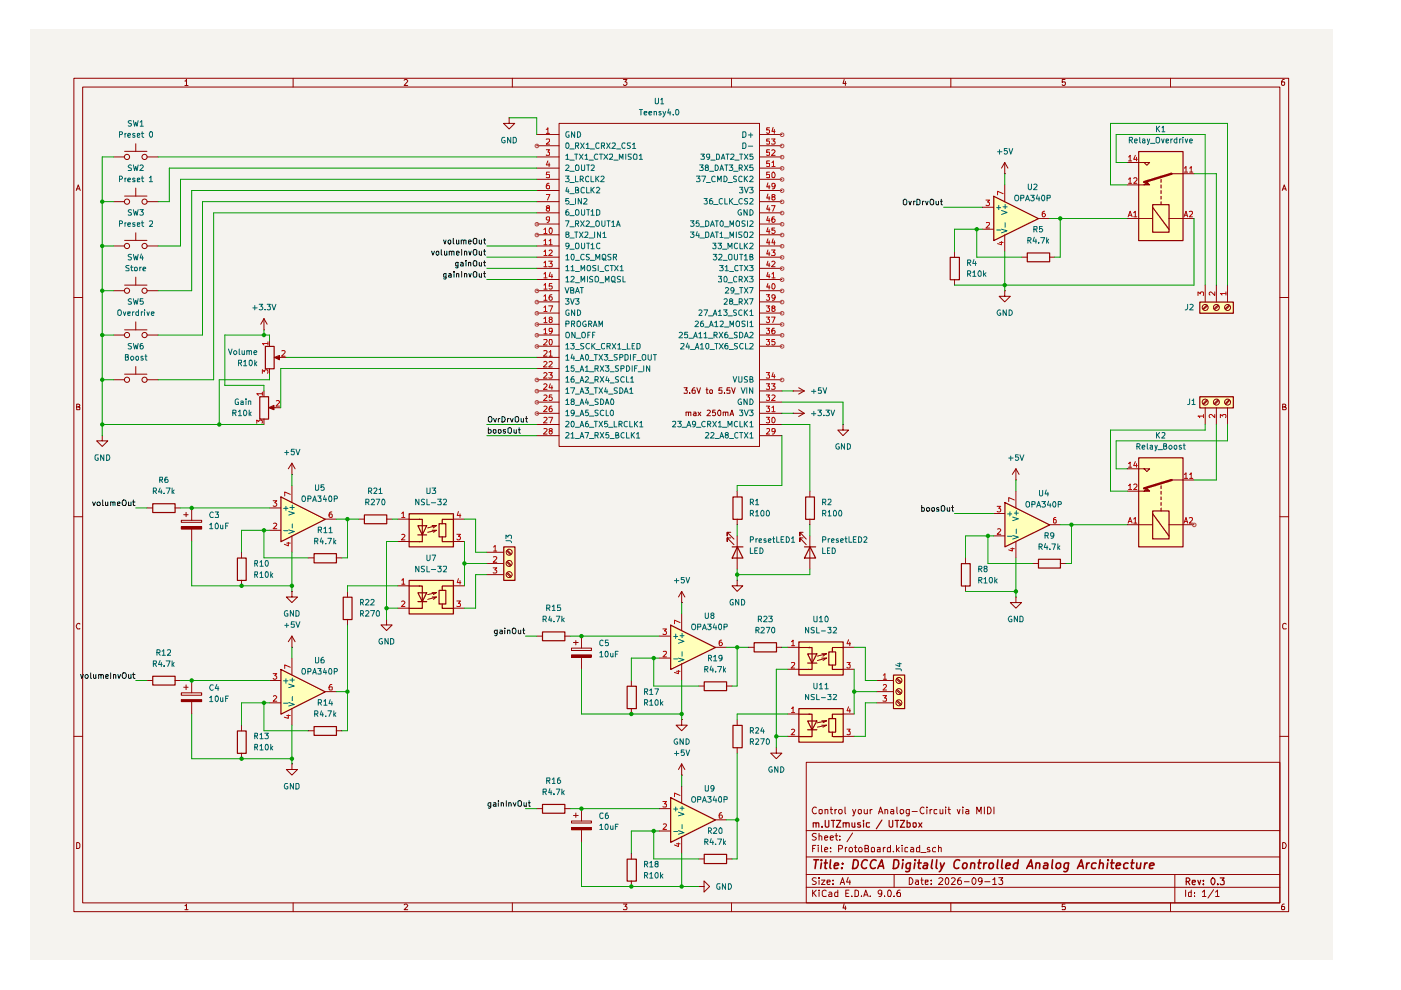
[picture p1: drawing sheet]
<svg xmlns="http://www.w3.org/2000/svg" width="297mm" height="210mm" viewBox="0 0 297 210" stroke-linecap="round" stroke-linejoin="round" font-family="sans-serif">
<path d="M6.3 6.4h276.2v197.1h-276.2z" fill="#f5f3ef"/>
<g fill="none" stroke="#910000" stroke-width=".21">
<path d="M15.7 16.6h257.5v176.7h-257.5zM17.5 18.5h253.9v172.9h-253.9zM39.2 17.2h.2l.1-.4v1.3M39.2 18.1h.7M62.1 16.6v1.9M85.7 17l.2-.2h.3l.2 .3-.7 1h.7M108.6 16.6v1.9M132.2 16.8h.7l-.4 .6 .4 .1v.4l-.2 .2h-.4l-.1-.2M155.1 16.6v1.9M179 16.8l-.3 .9h.7M179.2 17.3v.8M201.6 16.6v1.9"/>
<path d="M225.8 16.8h-.6v.6h.6l.1 .1-.1 .5-.4 .1-.2-.2M248.2 16.6v1.9M272.3 16.8h-.3a.93 .93 0 0 0-.2 1.2h.5l.1-.5-.1-.1h-.5l-.1 .1M16.2 40.4l.4-1.2 .4 1.2M16.3 40h.5M271.9 40.4l.4-1.2 .4 1.2M272 40h.6M15.7 63.1h1.8M271.4 63.1h1.8M16.3 86.3h.4l.2-.3-.1-.2-.5-.1v1.2h.5l.1-.5-.2-.1M271.9 86.3l.6-.1v-.4l-.6-.1v1.2h.6l.2-.4-.3-.2M15.7 109.6h1.8"/>
<path d="M271.4 109.6h1.8M16.9 132.3l-.1-.1a.66 .66 0 0 0-.6 .4 .66 .66 0 0 0 .2 .7h.5M272.7 132.3l-.4-.1-.4 .3v.6l.2 .2h.6M15.7 156.1h1.8M271.4 156.1h1.8M16.3 178.6h.3l.3 .4v.6l-.3 .3h-.3zM170.9 161.6h100.5v29.8h-100.5zM170.9 176.1h100.5M172.3 179.9h.4M173 179.2h-.7v1.4M173.1 176.8l-.6-.1-.3 .3 .1 .3 .7 .2 .1 .2a.51 .51 0 0 1-.4 .4 .51 .51 0 0 1-.5 0M173.1 171.3a.55 .55 0 0 0-.7 0 .55 .55 0 0 0-.2 .7l.3 .5 .3 .1 .3-.2"/>
<path d="M173.5 179.2v.1M173.5 179.7v.9M173.7 177.3l.3-.1 .2 .2v.7M173.7 171.7h.6l-.1 .8-.3 .1-.2-.2zM173.7 176.7v1.4M174.2 179.2v1.2l.1 .2M174.8 177.6l.7-.1-.1-.2-.4-.1-.2 .2 .1 .7h.5M174.9 171.7h.6v.9M174.9 171.6v1M176 177.6l.7-.1-.1-.2-.4-.1-.2 .2 .1 .7h.5M176 171.6h.5M176.1 179.7v.2"/>
<path d="M176.2 171.1v1.2l.3 .3M177 177.2h.6M177 171.6v1M177.3 176.7v1.2l.3 .2M177.4 171.6l-.4 .1v.2M177.9 171.7l.4-.1 .3 .3v.4l-.3 .3h-.2l-.3-.3zM178.1 178v.1M178.1 177.3v.1M179.2 171.1v1.2l.1 .3M179.2 179.7v.9M179.6 179.7h-.3l-.1 .3M180.8 176.6l-1.2 1.9"/>
<path d="M180.8 171.6l.3 1M181.1 179.7h.6M181.4 179.2v1.4h.3M181.4 171.6l-.4 1.3-.2 .1M182 171.7h.6l-.1 .8h-.5zM183.2 171.6v.7a.37 .37 0 0 0 .3 .3 .37 .37 0 0 0 .4-.2M183.4 179.9h.5l.2-.2v-.4l-.7-.1v1.4h.7v-.6l-.2-.1M183.9 171.6v1M184.5 171.6v1M184.7 179.8l.3-.1 .4 .1-.1 .8-.6-.1zM184.9 171.6l-.4 .3M186 179.7h.6v.9h-.6v-.4l.6-.2"/>
<path d="M186.3 172.6l.4-1.5 .5 1.5M186.4 172.1h.6M187.3 179.7v.9M187.6 171.7l.4-.1 .2 .2v.8M187.6 171.6v1M187.7 179.7l-.4 .3M188.8 179.2v1.4h-.6l-.1-.8 .3-.1h.4M188.9 171.7l.4-.1 .2 .2v.8M189.5 172h-.6l-.1 .2 .3 .4 .4-.1M190.1 179.2v1.4M190.2 171.1v1.2l.1 .3M190.7 179.7l-.6 .6"/>
<path d="M190.9 171.7h.6l.1 .6a.45 .45 0 0 1-.7 .2zM191.3 179.2v.1M191.3 179.7v.9M192.4 179.7h-.3l-.2 .1v.7l.5 .1M192.8 171.6v1.1l-.2 .3h-.4M192.8 171.7l-.4-.1-.3 .3 .1 .6h.6M193.1 179.7h.4l.2 .2v.7h-.6l-.1-.3 .2-.2 .5-.1M193.4 172h1.1M195 179.2v1.4h-.6l-.1-.8 .3-.1h.4M195.9 171.3a.55 .55 0 0 0-.7 0 .55 .55 0 0 0-.1 .7l.2 .5 .4 .1 .2-.2M196.5 171.1v.2M196.5 171.6v1"/>
<path d="M197.1 179.7h-.3l-.2 .2 .2 .3 .4 .1-.1 .3h-.5M197.2 171.6v1M197.6 171.6l-.4 .3M198.4 179.7h-.4l-.3 .3 .2 .6h.5M198.6 171.7h-.6v.7l.3 .2 .3-.1M199 179.8l.2-.1h.4v.9M199 179.2v1.4M199.3 171.6v.9l.3 .1 .3-.2M199.9 171.6v1M200.5 171.1v.2M200.5 171.6v1M201 171.6h.5"/>
<path d="M201.2 171.1v1.2l.3 .3M202.9 171.6l.4 1 .2-1M204.1 171.1v.2M204.1 171.6v1M204.8 171.7l.3-.1 .3 .2v.8M205.4 172h-.6l-.1 .2 .2 .4 .5-.1M207.1 172.6v-1.5l.5 1 .4-1v1.5M208.7 171.1v1.5M209.4 171.1a.72 .72 0 0 1 .8 .7 .72 .72 0 0 1-.8 .8zM210.7 171.1v1.5M271.9 178.6a.65 .65 0 0 1 .8 .7 .65 .65 0 0 1-.8 .6zM39.2 192h.2l.1-.3v1.2"/>
<path d="M39.2 192.9h.7M62.1 191.4v1.9M85.7 191.9l.2-.2h.3l.2 .2-.7 1h.7M108.6 191.4v1.9M132.2 191.7h.7l-.4 .5 .4 .2v.3l-.1 .2-.6-.1M155.1 191.4v1.9M170.9 188.1h100.5M170.9 185.4h100.5M170.9 181.7h100.5M172.3 188.7v1.4M172.5 189.3l.6 .8M173.1 186.2l-.6-.1-.3 .3 .3 .4 .6 .3a.51 .51 0 0 1-.4 .4 .51 .51 0 0 1-.5 0"/>
<path d="M173.1 188.7l-.8 .8M173.7 188.7v.2M173.7 186.1v.2M173.7 186.6v.9M173.7 189.1v1M174.2 186.6h.7l-.7 .9h.7M174.8 180.2l.7-.2-.1-.3h-.4l-.2 .2 .1 .7h.5M175.2 188.9l-.4-.2-.5 .4 .1 .8 .2 .2 .6-.1M175.3 187l.7-.1-.1-.3h-.5l-.1 .2 .1 .7h.5M175.8 189.2l.4-.1 .2 .3v.7h-.6l-.1-.4 .7-.2M176.1 180.5v.1M176.6 187.4v.1"/>
<path d="M176.6 186.6v.2M177.6 188.7v1.4h-.6v-.9h.6M177.8 180l.7-.1 .1-.2v-.4l-.8-.1v1.4M178.1 187.5l.5-1.4 .5 1.4M178.3 187.1h.6M179 191.6l-.3 .9h.7M179.2 192.1v.8M179.3 189.4h.5M179.8 186l-.3 1h.8M180 188.7h-.7v1.4h.7M180.2 186.6v.9M180.6 190v.1"/>
<path d="M181.3 188.7h.3l.4 .4v.6l-.2 .4h-.5zM182.6 190v.1M183.1 190.1l.5-1.4 .5 1.4M183.2 189.7h.7M184.5 190v.1M186.9 189.3v.2l-.5 .1-.2-.3v-.3l.2-.3 .5 .2v.8l-.2 .4h-.3M187.5 190v.1M188.2 189l.3-.3a.78 .78 0 0 1 .6 .6 .78 .78 0 0 1-.3 .8l-.5-.1zM189.4 180.5v.1M189.6 190v.1M189.6 185.4v2.7M190.2 180.1l.5 .5"/>
<path d="M190.8 188.7l-.5 .2-.1 .9 .1 .3 .6-.1-.1-.7-.4-.1-.2 .3M192.8 186.1a.72 .72 0 0 1 .8 .7 .72 .72 0 0 1-.8 .7zM194.1 186.6h.5l.1 .9M194.7 186.9h-.4l-.2 .3 .2 .3h.4M195.2 186.6h.5M195.2 180.8h1.1M195.4 186.1v1.2l.3 .2M196.2 187l.6-.1v-.3h-.6v.9h.6M197.4 187.4v.1M197.4 186.6v.2M199.1 186.3v-.1a.47 .47 0 0 1 .8 .3l-.9 1h.9M200.5 186.3l.2-.2a.8 .8 0 0 1 .5 .7 .8 .8 0 0 1-.5 .7l-.2-.1-.1-.5z"/>
<path d="M201.6 191.4v1.9M201.8 186.3l.1-.2h.4l.2 .4-.8 1h.8M203.7 186.1l-.4 .1-.2 .2-.1 .9 .3 .2 .6-.2v-.4l-.4-.3h-.2l-.3 .3M204.5 186.9h1M206.4 186.1a.75 .75 0 0 1 .6 .7 .75 .75 0 0 1-.6 .7 .92 .92 0 0 1 0-1.4zM208.2 186.7l-.1 .2h-.5l-.2-.5 .3-.3 .5 .2v.9l-.3 .3h-.3M208.8 186.9h1.1M210.5 186.5l.4-.4v1.4M210.5 187.5h.7M211.8 186.1h.8l-.4 .5 .3 .1v.8h-.6l-.1-.1M225.8 191.7h-.6v.6l.6-.1 .1 .2-.1 .5-.6-.1M248.2 191.4v1.9"/>
<path d="M249.1 185.4v6M251.4 188.7v1.4M252.6 188.7v1.4h-.5l-.1-.8 .2-.2 .4 .1M253.2 190v.1M253.2 189.2v.2M254.9 189.1l.5-.4v1.4M254.9 190.1h.8M257.3 188.6l-1.2 1.8M257.7 189.1l.4-.4v1.4M257.7 190.1h.8M272.3 191.7h-.3a.93 .93 0 0 0-.2 1.2h.5l.1-.5-.1-.2h-.5l-.1 .2"/>
<circle cx="180.4" cy="180.2" r=".44"/>
<circle cx="182.4" cy="180.2" r=".44"/>
</g>
<g fill="none" stroke="#910000" stroke-width=".25">
<path d="M172.4 174.5h.5l.1 .9M172.4 174.5v.9M173 174.6l.1-.1h.4l.1 .9M174.3 175.2v.2M175 173.9v1.2l.2 .3 .5-.2v-1.3M176.2 173.9h.8M176.7 173.9v1.5M177.3 173.9h1l-1 1.5h1M178.8 174.5h.6v.9M178.8 174.5v.9M179.4 174.6l.1-.1h.5v.9M180.6 174.5v.6a.36 .36 0 0 0 .6 .2v-.1"/>
<path d="M181.2 174.5v.9M182.4 174.5h-.5l-.1 .1 .6 .4v.3h-.6M183.1 173.9v.2M183.1 174.5v.9M184.4 174.5h-.7v.7l.2 .2 .5-.1M187 173.9l-1.2 1.8M188.5 173.9v1.2l.3 .3 .5-.2v-1.3M189.8 173.9h.7M190.2 173.9v1.5M190.9 173.9h.9l-.9 1.5h.9M192.3 174.5h.6l.1 .2-.1 .6h-.6M192.3 173.9v1.5"/>
<path d="M193.6 174.5h.6v.8l-.4 .1-.2-.2zM194.8 174.5l.7 .9M195.5 174.5l-.7 .9M251.5 186.9h.5l.3-.3v-.2l-.3-.3h-.5v1.5M251.8 186.9l.5 .7M252.8 187.1l.6-.1v-.4h-.5l-.1 .2 .1 .7h.5M254 186.6l.3 1 .3-1M255.1 187.4v.2M255.1 186.6v.2M257.1 186.1a.76 .76 0 0 1 .5 .8 .76 .76 0 0 1-.5 .7l-.3-.4a.85 .85 0 0 1 .3-1.1zM258.2 187.4v.2M258.7 186.1h.8l-.4 .5 .4 .2v.6l-.2 .2h-.4l-.2-.2"/>
</g>
<g fill="none" stroke="#910000" stroke-width=".34">
<path d="M172.6 182.3h1M173.1 182.3l-.3 1.8M174.2 182.3v.2M174.2 183l-.2 1.1M174.8 183h.6M175.1 182.3l-.2 1.8h.4M176.1 182.3l-.2 1.6 .3 .2M176.9 183.6l.9-.2-.1-.4h-.7l-.1 .9 .1 .2h.6M178.5 184v.1M178.6 183v.2M181 182.3h.4a1 1 0 0 1 .5 1.2 1 1 0 0 1-1.1 .6zM183.9 182.5l-.1-.1a.94 .94 0 0 0-1.1 .6 .94 .94 0 0 0 .5 1.1l.5-.1"/>
<path d="M185.8 182.5l-.1-.1a.96 .96 0 0 0-1.1 .6 .96 .96 0 0 0 .4 1.1l.6-.1M186.1 184.1l.8-1.8 .5 1.8M186.4 183.6h.8M189.6 182.3l.7 .1a1.19 1.19 0 0 1-.5 1.7h-.4zM191.4 182.3v.2M191.4 183l-.1 1.1M193 183l-.1 1.4a.51 .51 0 0 1-.3 .4 .51 .51 0 0 1-.6-.1M193 183a.65 .65 0 0 0-.9 .3v.7a.64 .64 0 0 0 .9 .1M194 183l-.2 1.1M194.1 182.3v.2M194.6 183h.7M194.9 182.3l-.2 1.6 .5 .2"/>
<path d="M195.9 183h.7l-.1 1.1M196.7 183.4l-.7 .1-.3 .4 .2 .2h.7M197.7 182.3l-.3 1.6 .3 .2M198.6 182.3l-.1 1.6 .2 .2M199.4 183l.2 1.1M200.2 183l-.8 1.7-.3 .1M203.5 182.5v-.1a.81 .81 0 0 0-1.2 .7l.1 .8a.62 .62 0 0 0 .9 .1M204.2 183.1l.3-.1 .5 .1v.7l-.2 .3h-.5l-.2-.1zM205.9 183.1l.3-.1h.4v1.1M205.9 183l-.2 1.1M207.3 183h.7M207.7 182.3l-.3 1.6 .5 .2"/>
<path d="M208.6 183l-.1 1.1M209.2 183h-.4l-.2 .3M209.8 183.1l.3-.1 .5 .1v.7l-.2 .3h-.7l-.1-.3zM211.6 182.3l-.2 1.6 .2 .2M212.5 182.3l-.2 1.6 .3 .2M213.3 183.6l.9-.2-.1-.4h-.7l-.2 .9 .2 .2h.6M215.8 183a.65 .65 0 0 0-.9 .3v.7a.64 .64 0 0 0 .8 .1M215.9 182.3l-.3 1.8M217.7 184.1l.9-1.8 .3 1.8M217.9 183.6h1M219.7 183.1l.3-.1h.4v1.1M219.7 183l-.2 1.1"/>
<path d="M221.4 183h.7v1.1M222.2 183.4l-.7 .1-.3 .2v.4h.2h.7M223.2 182.3l-.2 1.6 .2 .2M224 183.1l.4-.1 .5 .1v.7l-.3 .3h-.4l-.3-.1zM226.6 183l-.2 1.4-.4 .4-.4-.1M226.6 183h-.8l-.2 .8 .3 .3h.5M228.4 184.1l.9-1.8 .4 1.8M228.7 183.6h.8M230.5 183l-.2 1.1M231 183l-.6 .3M232.4 183h-.8l-.2 .8 .3 .3h.5M233.2 183.1l.2-.1h.4v1.1"/>
<path d="M233.3 182.3l-.3 1.8M234.9 183l-.2 1.1M234.9 182.3v.2M235.5 183h.7M235.8 182.3l-.2 1.6 .5 .2M236.6 183.6l1-.2-.1-.4h-.7l-.2 .9 .2 .2h.6M239.2 183a.65 .65 0 0 0-.9 .3v.7a.64 .64 0 0 0 .8 .1M239.8 183h.7M240.1 182.3l-.2 1.6 .4 .2M241 183v1.1h.5l.2-.1M241.9 183l-.2 1.1M242.7 183l-.1 1.1"/>
<path d="M243.2 183h-.3l-.2 .3M243.8 183.6l.9-.2-.1-.4a.6 .6 0 0 0-.8 .2v.9h.6"/>
</g>
<g fill="#ffffba">
<path d="M59.5 141.9l9.4 4.7-9.4 4.8z"/>
<path d="M142.2 169.1l9.4 4.7-9.4 4.8z"/>
<path d="M106.8 115.9h2.3v7.1h-2.3z"/>
<path d="M86.7 108.9h9.4v7h-9.4z"/>
<path d="M86.7 123h9.4v7.1h-9.4z"/>
<path d="M59.5 105.3l9.4 4.8-9.4 4.7z"/>
<path d="M142.2 132.5l9.4 4.7-9.4 4.7z"/>
<path d="M241.4 97h9.4v18.9h-9.4z"/>
<path d="M213 106.5l9.5 4.8-9.5 4.6z"/>
<path d="M254.3 64h7.2v2.4h-7.2z"/>
<path d="M254.3 84.1h7.2v2.3h-7.2z"/>
<path d="M189.4 143.1h2.4v7.1h-2.4z"/>
<path d="M169.3 150.2h9.4v7.1h-9.4z"/>
<path d="M169.3 136.1h9.4v7h-9.4z"/>
<path d="M210.7 41.6l9.4 4.7-9.4 4.7z"/>
<path d="M241.4 32.1h9.4v18.9h-9.4z"/>
</g>
<path d="M38.4 110.3h4.4v.4h-4.4zM38.9 109.1h1M39.5 108.6v1M38.4 146.9h4.4v.5h-4.4zM38.4 148.3h4.4v.5h-4.4zM38.9 145.7h1M39.5 145.2v1M40.6 144.3v2.6M40.6 148.8v2.6M61.9 162v1.2h1.2l-1.2 1.1-1.2-1.1h1.2M61.9 162h.1" fill="none" stroke="#910000" stroke-width=".21"/>
<path d="M38.4 148.5h4.4" fill="none" stroke="#910000" stroke-width=".42"/>
<path d="M38.4 111.7h4.4v.5h-4.4z" fill="#910000"/>
<g fill="none" stroke="#910000" stroke-width=".21">
<path d="M56 69.9h.1M56 67.6l-.7 1.1M56 67.6l.6 1.1M56 67.6v2.3M31.2 107.7h1.1M37.1 107.7h1.2M38.4 111.7h4.4v.5h-4.4zM40.6 107.7v2.6M40.6 112.2v2.6M51.2 117.1v1.2M51.2 123v1.2M61.9 137.2h.1"/>
<path d="M61.9 134.9v2.3M61.9 139.5v3.6M61.9 134.9l-.8 1.2M61.9 134.9l.7 1.2M31.2 144.3h1.1M37.1 144.3h1.2M51.2 153.8v1.1M51.2 159.7v1.2M57.1 144.3h2.4M57.1 149h2.4M61.9 150.2v3.6M65.4 154.9h1.1"/>
<path d="M68.9 146.6h2.4M71.3 154.9h1.2"/>
</g>
<path d="M56.3 73.4h1.8v4.8h-1.8zM32.4 106.8h4.7v1.9h-4.7zM50.3 118.3h1.9v4.8h-1.9zM32.4 143.4h4.7v1.8h-4.7zM50.3 155h1.9v4.7h-1.9zM59.6 141.9l9.4 4.8-9.4 4.7zM66.6 154.1h4.7v1.8h-4.7z" fill="none" stroke="#910000" stroke-width=".25"/>
<path d="M57.9 142.8h.8l-.4 .5h.3l.1 .5-.3 .2h-.3l-.2-.2M58 147.7l.4-.2 .3 .3-.8 .9h.8M60.8 151.7h.8M61.1 151.6v.7l-.8-.2M61.6 141.5l-1.2-.5v.7M70.4 145.1l-.5 .2-.1 .8 .1 .2 .5-.1v-.6h-.5l-.1 .2" fill="none" stroke="#b90000" stroke-width=".21"/>
<path d="M60.1 144.4h.9M60.1 149.1h.9M60.6 143.9v1M61.2 145l1.2 .5-1.2 .3M61.2 148.9l1.2 .5-1.2 .3M61.5 144.2h.9M62 143.8v.8M62 147.7v.9" fill="none" stroke="#006665" stroke-width=".21"/>
<g fill="none" stroke="#0f0f0f" stroke-width=".21">
<path d="M19.6 106.4l.3 .8 .3-.8M20.7 106.5h.5l.1 .5-.2 .2h-.4l-.1-.2zM21.8 106v1.2h.1M22.4 106.4v.8l.5-.1M22.9 106.4v.8M23.5 106.5l.3-.1 .2 .2v.6M23.5 106.4v.8M24 106.6v-.2l.4 .1v.7M24.9 106.8l.6-.1-.2-.3-.4 .2v.4l.1 .2h.4M26 106.2l.2-.2 .4 .1a.87 .87 0 0 1 0 1.1h-.5l-.2-.4zM27.3 106.4v.8l.5-.1M27.8 106.4v.8"/>
<path d="M28.1 106.4h.5M28.3 106v1l.1 .2h.2M17.1 143l.3 .8 .3-.8M18 143.3l.5-.3 .2 .3v.3l-.4 .2-.3-.2zM19.2 142.7v1.1h.2M19.8 143v.7l.2 .1 .3-.1M20.3 143v.8M20.9 143.2l.2-.2 .3 .2v.6M20.9 143v.8M21.4 143.2l.2-.2 .3 .2v.6M22.4 143.4l.5-.1v-.2h-.5v.7h.5M23.5 142.7v1.1"/>
<path d="M24 143.2l.2-.2 .4 .2v.6M24 143v.8M25 143l.2 .8 .4-.8M26.1 142.7h.5a.77 .77 0 0 1-.2 1.1h-.3a.87 .87 0 0 1 0-1.1zM27.3 143v.8h.3l.2-.1M27.8 143v.8M28.1 143h.5M28.3 142.7v1l.3 .1"/>
</g>
<path d="M58.2 75.8l1.1-.4v.9z" fill="#910000"/>
<path d="M57.1 72.2v1.2M57.1 78.1v1.2M58.2 75.8l1.1-.4v.9zM58.6 75.8h2.1" fill="none" stroke="#910000" stroke-width=".21"/>
<path d="M55.6 79.2v-.8l.4 .4 .3-.4 .4 .1v.7M56.8 72.8h-1.2l.4 .4M56.8 72.5v.7M59.8 74.4l.5-.1 .2 .4-.8 .8h.8" fill="none" stroke="#b90000" stroke-width=".21"/>
<g fill="none" stroke="#0f0f0f" stroke-width=".21">
<path d="M94.6 58v1.1h-.5M94.6 58.1h-.5v.6l.5 .1M95.2 58.1l.3-.1 .2 .2v.6h-.5l-.1-.3 .6-.2M96.3 57.6v.1M96.3 58v.8M96.8 58.1h.5v.7M96.8 58v.8M97.9 57.6v1.2M98.5 58.1l.3-.1 .2 .2v.6M98.5 58v.8M99.4 58l.3 .8 .2-.8M100.6 57.6l.5 .1v.9l-.2 .2h-.4a.86 .86 0 0 1 .1-1.2z"/>
<path d="M101.6 58l.1 .8 .4-.1M102.1 58v.8M102.5 58h.5M102.7 57.6v1l.3 .2M103.5 88.5l.6-.2a.65 .65 0 0 1 .2 .7 .65 .65 0 0 1-.5 .5l-.3-.2zM104.6 88.7l.4 .8 .2-.8M105.7 88.7v.8M106 88.7l-.3 .2M106.4 88.3l.6 .2 .1 .3-.1 .5-.3 .2h-.3zM107.6 88.7v.8M107.9 88.7h-.2l-.1 .2M108.2 88.7l.3 .8 .3-.8"/>
<path d="M109.2 88.5l.5-.2a.65 .65 0 0 1 .3 .7 .65 .65 0 0 1-.5 .5l-.3-.2zM110.5 88.7v.6l.2 .2 .3-.1M111 88.7v.8M111.4 88.7h.4M111.6 88.3v1.1l.2 .1"/>
</g>
<path d="M55.1 84.1h1.8v4.8h-1.8z" fill="none" stroke="#910000" stroke-width=".25"/>
<path d="M57 86.5l1.1-.5v.9z" fill="#910000"/>
<g fill="none" stroke="#910000" stroke-width=".21">
<path d="M56 82.9v1.2M56 88.8v1.2M57 86.4l1.1-.5v1zM57.4 86.4h2.1M121.2 174.1h4.2v.4h-4.2zM121.6 172.9h1M122.1 172.4v.9M139.8 171.4h2.4M139.8 176.2h2.4M144.5 166.7v3.6M144.5 177.4v3.5M151.6 173.8h2.4"/>
<path d="M148.1 182.1h1.2M154 182.1h1.2"/>
</g>
<path d="M54.4 89.7v-.6l.5 .3 .1-.3h.5v.6M55.6 83.5h-1.2l.4 .3M55.6 83.1v.7M58.6 85l.4-.1 .3 .4-.8 .8h.8M140.5 169.9h.8l-.4 .5h.3l.1 .2-.1 .5-.7-.1M140.6 174.8l.5-.1 .2 .3-.8 .9h.8M143.4 178.9h.8M143.8 178.7v.8l-.8-.3M144.2 168.7l-1.2-.6v.8M153 172.3l-.3 .1-.2 .2v.8l.5 .1 .2-.2v-.3l-.2-.2h-.4l-.1 .2" fill="none" stroke="#b90000" stroke-width=".21"/>
<g fill="none" stroke="#0f0f0f" stroke-width=".21">
<path d="M91.5 53.3l.3 .8 .3-.8M92.5 53.3h.4l.1 .1v.5l-.1 .2-.4-.3zM93.6 52.9v1l.1 .2M94.1 50.9l.2 .8 .3-.8M94.2 53.3v.7l.4 .1 .1-.2M94.7 53.3v.8M95.1 51l.3-.1 .2 .2v.5l-.2 .1-.4-.2zM95.2 53.4l.2-.1h.4v.8M95.2 53.3v.8M95.8 53.4l.1-.1h.4v.8M96.1 50.5v1.1l.2 .1M96.8 53.7l.6-.1-.2-.3-.4 .1v.5l.1 .2 .4-.1"/>
<path d="M96.8 50.9v.7l.3 .1 .2-.1M97.1 55.6v1.1h-.5M97.1 55.7h-.5v.6l.5 .1M97.3 50.9v.8M97.7 55.7l.3-.1 .2 .2v.6h-.5l-.1-.3 .6-.2M97.8 51.1l.2-.2 .3 .1v.7M97.8 50.9v.8M97.9 52.9v1.2M98.3 51.1l.2-.2 .3 .1v.7M98.5 53.4l.1-.1 .4 .1v.7M98.5 53.3v.8M98.8 55.3v.1"/>
<path d="M98.8 55.6v.8M99.3 51.3l.6-.1-.2-.3-.4 .2v.5l.2 .1 .3-.1M99.3 55.7h.5v.7M99.3 55.6v.8M99.4 53.3l.3 .8 .2-.8M100.5 52.9h.4l.2 .2v.8l-.5 .2a.86 .86 0 0 1-.1-1.2zM100.5 50.5h.4l.2 .2v.9l-.5 .1a.86 .86 0 0 1-.1-1.2zM100.5 55.3h.4l.2 .2v.7l-.2 .2h-.4l-.2-.4zM101.6 53.3v.6l.2 .2 .3-.2M101.6 50.9v.7l.2 .1 .3-.1M101.6 55.6l.1 .8 .4-.1M102.1 50.9v.8"/>
<path d="M102.1 53.3v.8M102.1 55.6v.8M102.5 53.3h.5M102.5 50.9h.5M102.5 55.6h.5M102.7 52.9v1l.3 .2M102.7 50.5v1.1l.3 .1M102.7 55.3v.9l.3 .2M103.5 91.1h.6v.5a.36 .36 0 0 1-.6 .2M103.5 90.7v1.2M104.6 91.1l.6 .1v.6h-.6zM105.7 91.1h.5l.1 .2v.3l-.3 .3-.3-.1z"/>
<path d="M107.2 91.1h-.4l-.1 .2 .1 .1 .4 .1v.3h-.5M107.7 90.8l.5-.1a.65 .65 0 0 1 .3 .7 .65 .65 0 0 1-.6 .5l-.2-.2zM109 91.1v.6l.1 .2 .4-.1M109.5 91.1v.8M109.9 91.1h.4M110.1 90.7v1.1l.2 .1"/>
</g>
<path d="M142.2 169.1l9.5 4.8-9.5 4.7zM149.3 181.1h4.8v2h-4.8z" fill="none" stroke="#910000" stroke-width=".25"/>
<path d="M142.8 171.5h.9M142.8 176.3h.9M143.3 171.1v.9M143.8 172.2l1.2 .4-1.2 .4M143.8 176.1l1.2 .4-1.2 .4M144.2 171.4h.8M144.6 170.9v.9M144.6 174.8v.9" fill="none" stroke="#006665" stroke-width=".21"/>
<path d="M121.2 175.4h4.2v.5h-4.2z" fill="#910000"/>
<g fill="none" stroke="#910000" stroke-width=".21">
<path d="M24 33.3h2.4M26.4 32.1h4.8M28.8 30.5v1.6M28.8 39.9v1.7M31.2 33.3h2.3M24 52.2h2.4M24 42.8h2.4M26.4 51h4.8M26.4 41.6h4.8M28.8 49.4v1.6M28.8 58.8v1.7M31.2 52.2h2.3"/>
<path d="M31.2 42.8h2.3M24 71h2.4M24 61.6h2.4M26.4 79.3h4.8M26.4 69.9h4.8M26.4 60.5h4.8M28.8 68.2v1.7M28.8 77.7v1.6M31.2 71h2.3M31.2 61.6h2.3M21.7 92.4v1.1h1.2l-1.2 1.2-1.2-1.2h1.2M21.7 92.4h.1"/>
<path d="M24 80.5h2.4M31.2 80.5h2.3M61.9 98.2v2.4M61.9 98.2l-.8 1.2M61.9 98.2l.7 1.2M57.1 107.7h2.4M57.1 112.4h2.4M61.9 100.6h.1M61.9 103v3.5M61.9 113.6v3.5M65.4 118.3h1.1M68.9 110.1h2.4"/>
<path d="M71.3 118.3h1.2M76 110.1h1.2M82 110.1h1.1M84.3 110.1h2.4M84.3 114.8h2.4M91.6 111.4h.9l-.6 .5M91.6 112.4h.9l-.6 .5M92.5 111.4l-1.8 .5M92.5 112.4l-1.8 .5M96.1 110.1h2.4M96.1 114.8h2.4M103.2 117.1h3.6"/>
<path d="M103.2 119.5h3.6M107.4 116.8l.8 .8M107.4 119.2l.8 .8M107.6 116.7l.8 .7M107.6 119l.8 .8M61.9 125.4v1.2h1.2l-1.2 1.2-1.2-1.2h1.2M61.9 125.4h.1M73.7 125.4v1.2M73.7 131.3v1.2M82 131.3v1.2h1.1l-1.1 1.2-1.2-1.2h1.2M82 131.3h.1M84.3 124.2h2.4"/>
<path d="M84.3 128.9h2.4M91.6 125.6h.9l-.6 .5M91.6 126.6h.9l-.6 .5M92.5 125.6l-1.8 .5M92.5 126.6l-1.8 .5M96.1 124.2h2.4M96.1 128.9h2.4M103.2 121.8h3.6M107.4 121.6l.8 .7M107.6 121.4l.8 .8M121.2 137.4h4.2v.5h-4.2zM121.6 136.2h1"/>
<path d="M122.1 135.8v.9M113.8 171.4h1.2M119.7 171.4h1.2M121.2 175.4h4.2v.5h-4.2zM123.3 171.4v2.7M123.3 175.9v2.7M133.9 180.9v1.2M133.9 186.8v1.2M148.1 188h1.2v-1.2l1.2 1.2-1.2 1.1v-1.1M148.1 188h.1"/>
<circle cx="26.9" cy="33.3" r=".55"/>
<circle cx="30.6" cy="33.3" r=".55"/>
<circle cx="26.9" cy="42.8" r=".55"/>
<circle cx="26.9" cy="52.2" r=".55"/>
<circle cx="30.6" cy="42.8" r=".55"/>
<circle cx="30.6" cy="52.2" r=".55"/>
<circle cx="26.9" cy="71" r=".55"/>
<circle cx="26.9" cy="61.6" r=".55"/>
<circle cx="30.6" cy="61.6" r=".55"/>
<circle cx="30.6" cy="71" r=".55"/>
<circle cx="26.9" cy="80.5" r=".55"/>
<circle cx="30.6" cy="80.5" r=".55"/>
<circle cx="107.9" cy="119.5" r=".64"/>
<circle cx="107.9" cy="117.1" r=".64"/>
<circle cx="107.9" cy="121.8" r=".64"/>
</g>
<g fill="none" stroke="#910000" stroke-width=".25">
<path d="M59.6 105.4l9.4 4.7-9.4 4.8zM66.6 117.4h4.7v1.9h-4.7zM77.3 109.2h4.7v1.8h-4.7zM86.7 108.9h9.4v7.1h-9.4zM86.7 110.1h2.3M88.6 111.5h1.9l-1 1.9zM88.6 113.4h1.9M88.9 110.1h.6v4.8h-2.8M93.1 111h1.4v2.8h-1.4zM93.8 113.8v1.1h2.3M96.1 110.1h-2.3v.9M106.8 116h2.4v7.1h-2.4z"/>
<path d="M72.8 126.6h1.8v4.8h-1.8zM86.7 123.1h9.4v7.1h-9.4zM86.7 124.2h2.3M88.6 125.7h1.9l-1 1.9zM88.6 127.6h1.9M88.9 124.2h.6v4.8h-2.8M93.1 125.2h1.4v2.9h-1.4zM93.8 128.1v.9h2.3M96.1 124.2h-2.3v1M115 170.6h4.8v1.8h-4.8zM133 182.2h1.9v4.6h-1.9z"/>
</g>
<g fill="none" stroke="#0f0f0f" stroke-width=".21">
<path d="M104.1 170.2v.9l-.3 .3-.3-.1M104.1 170.3l-.4-.1-.2 .2v.4l.1 .1h.5M104.6 170.3l.4-.1 .2 .1v.6h-.6v-.2l.6-.3M105.7 169.8v.1M105.7 170.2v.7M106.3 170.3l.3-.1 .2 .1v.6M106.3 170.2v.7M107.4 169.8v1.1M107.9 170.3l.3-.1 .2 .1v.6M107.9 170.2v.7M108.8 170.2l.3 .7 .3-.7M109.8 169.9l.5-.1a.86 .86 0 0 1 .1 1.1h-.4l-.2-.1z"/>
<path d="M111.1 170.2l.1 .7h.4M111.6 170.2v.7M112 170.2h.4M112.2 169.8v1.1h.2"/>
</g>
<g fill="none" stroke="#b90000" stroke-width=".21">
<path d="M57.9 106.2h.8l-.4 .4 .4 .2-.1 .5h-.7M58 111l.4-.1 .3 .4-.8 .8h.8M60.8 115.1h.8M61.1 115v.7l-.8-.3M61.6 104.8l-1.2-.5v.9M70.4 108.5h-.3a.73 .73 0 0 0-.1 1.2l.4-.1v-.5l-.4-.1-.2 .2M85.2 108.9l.3-.4v1.2M85.2 113.4l.4-.1 .3 .3-.8 .9h.8M85.2 109.7h.7M96.9 113.3h.7l-.4 .4 .3 .1v.6l-.5 .1-.1-.2M97.2 108.5l-.3 .8h.8M97.5 109v.7"/>
<path d="M104.6 116l.4-.3v1.1M104.6 118.1l.6-.1 .1 .4-.7 .8h.7M104.6 116.8h.7M85.2 123l.3-.3v1.2M85.2 127.6l.4-.2 .3 .4-.8 .8h.8M85.2 123.9h.7M96.9 127.4h.7l-.4 .5h.3l.1 .2-.1 .5-.6-.1M97.2 122.7l-.3 .8h.8M97.5 123.1v.8M104.6 120.4h.7l-.4 .4 .3 .1 .1 .4-.1 .2-.6-.1"/>
</g>
<path d="M60.1 107.8h.9M60.1 112.5h.9M60.6 107.4v.8M61.2 108.5l1.2 .3-1.2 .4M61.2 112.4l1.2 .3-1.2 .4M61.5 107.6h.9M62 107.1v.9M62 111.1v.8" fill="none" stroke="#006665" stroke-width=".21"/>
<path d="M121.2 138.9h4.2v.5h-4.2z" fill="#910000"/>
<g fill="none" stroke="#910000" stroke-width=".21">
<path d="M107.9 25v1.2h1.2l-1.2 1.1-1.1-1.1h1.1M107.9 25h.1M113.8 38h4.7M113.8 28.5h4.7M113.8 30.9h4.7M113.8 33.3h4.7M113.8 35.6h4.7M118.5 26.2h42.5v68.5h-42.5zM161 38h4.8M161 28.5h4.8M161 30.9h4.8M161 33.3h4.8"/>
<path d="M161 35.6h4.8M113.8 40.4h4.7M113.8 42.8h4.7M113.8 45.1h4.7M113.8 47.5h4.7M113.8 49.8h4.7M113.8 52.2h4.7M113.8 54.5h4.7M113.8 56.9h4.7M113.8 59.3h4.7M161 40.4h4.8M161 42.8h4.8"/>
<path d="M161 45.1h4.8M161 47.5h4.8M161 49.8h4.8M161 52.2h4.8M161 54.5h4.8M161 56.9h4.8M161 59.3h4.8M113.8 61.6h4.7M113.8 64h4.7M113.8 66.4h4.7M113.8 68.7h4.7M113.8 71h4.7"/>
<path d="M113.8 73.4h4.7M113.8 75.8h4.7M113.8 78.1h4.7M161 61.6h4.8M161 64h4.8M161 66.4h4.8M161 68.7h4.8M161 71h4.8M161 73.4h4.8M213 61.6v1.2h1.2l-1.2 1.2-1.2-1.2h1.2M213 61.6h.1M113.8 80.5h4.7"/>
<path d="M113.8 82.9h4.7M113.8 85.3h4.7M113.8 87.6h4.7M113.8 90h4.7M113.8 92.4h4.7M145 82.2h.7l-.3 .5 .3 .1v.5h-.7M145.5 87.5l.5-.1v.7M145.5 87.4v.7M146 87.5v-.1h.5v.7M146.2 83.3v.1M147.1 87.4h.4l.1 .7M147.3 82.2l-.4 .2-.2 .8 .2 .2 .5-.1-.1-.6h-.4l-.2 .2"/>
<path d="M147.6 87.6l-.5 .1-.1 .2 .2 .2h.4M147.7 82.2l.5 1.2 .3-1.2M148 87.4l.6 .7M148.6 87.4l-.6 .7M149.7 82.6h.4M149.9 82.2v1.2h.2M149.9 87h.5l.2 .3-.7 .8h.7M150.5 82.7h.5v.7h-.5zM151.6 87h-.5l-.1 .5 .2-.1 .4 .1v.6h-.6M152.3 87h.3l.2 .2v.7l-.3 .2a.7 .7 0 0 1-.2-1.1zM153.1 82.2h-.6l-.1 .6 .6-.1 .1 .6h-.7M153.3 87.5l.5-.1v.7"/>
<path d="M153.3 87.4v.7M153.6 83.3v.1M153.8 87.5l.1-.1h.4v.7M154.8 82.2h-.6l-.1 .6 .6-.1 .1 .6h-.7M154.8 88.1l.4-1.1 .3 1.1M154.9 87.8h.5M155.1 82.2l.4 1.2 .4-1.2M161 80.5h4.8M161 82.9h4.8M161 85.3h4.8M161 87.6h4.8M161 90h4.8"/>
<path d="M161 92.4h4.8M168.1 87.6h.1M168.1 82.9h.1M168.1 82.9h2.4M168.1 87.6h2.4M169.3 86.9l1.2 .7M169.3 82.2l1.2 .7M170.5 87.6l-1.2 .7M170.5 82.9l-1.2 .7M178.7 90v1.2h1.2l-1.2 1.2-1.1-1.2h1.1M178.7 90h.1M215.4 99.4l-.8 1.2"/>
<path d="M215.4 99.4l.7 1.2M215.4 99.4v2.4M241.4 99.4h2.4l-.6 .6-.6-.6M156.3 104.1v1.2M156.3 110.1v1.2M171.7 104.1v1.2M171.7 110.1v1.2M204.7 118.3v1.2M215.4 101.8h.1M241.4 111.3h2.9M247.8 111.3h3M113.8 134.9h1.2"/>
<path d="M119.7 134.9h1.2M121.2 138.9h4.2v.5h-4.2zM123.3 134.9v2.5M123.3 139.4v2.5M139.8 134.9h2.4M139.8 139.5h2.4M144.5 130.1v3.6M151.6 137.2h2.4M204.7 124.2v1.2M215.4 126.6v1.2h1.2l-1.2 1.1-1.2-1.1h1.2M215.4 126.6h.1M133.9 144.3v1.2"/>
<path d="M133.9 150.2v1.2M144.5 140.7v3.6M156.3 152.6v1.2M156.3 158.5v1.2M164.6 158.5v1.2h1.2l-1.2 1.2-1.2-1.2h1.2M164.6 158.5h.1M144.5 164.3h.1M144.5 162v2.3M144.5 162l-.7 1.2M144.5 162l.7 1.2"/>
</g>
<g fill="none" stroke="#910000" stroke-width=".25">
<path d="M241.4 97.1h9.4v18.9h-9.4zM155.4 105.4h2v4.7h-2zM170.8 105.4h1.9v4.7h-1.9zM203.8 119.5h1.9v4.7h-1.9zM244.4 108.3h3.5v6h-3.5zM244.4 108.9l3.5 4.8M246.2 104.2v.6M246.2 105.4v.6M246.2 106.6v.5M246.2 107.7v.6M115 134h4.8v1.8h-4.8zM142.2 132.5l9.5 4.8-9.5 4.6z"/>
<path d="M133 145.5h1.9v4.7h-1.9zM155.4 153.8h2v4.7h-2z"/>
</g>
<g fill="none" stroke="#b90000" stroke-width=".21">
<path d="M115.8 27.4l.4-.3v1.2M115.8 29.5h.7v.5l-.7 .6h.7M115.8 31.7h.7l-.3 .6h.3v.6h-.7M115.8 28.3h.7M116.2 34.1l-.4 .9h.8M116.4 38.9h-.2a.73 .73 0 0 0-.1 1.1h.4v-.5l-.4-.2-.3 .2M116.4 34.5v.8M116.5 36.5h-.6l-.1 .6 .6-.1 .1 .6h-.7M162.8 38.8l-.2 .8h.6M163.1 39.3v.7M163.2 27.1h-.6v.5h.6v.5l-.2 .2-.4-.2M163.2 29.5h-.6v.5h.6l-.1 .6-.5-.1"/>
<path d="M163.2 31.7h-.6v.6h.6l-.1 .6h-.5M163.2 34.1h-.6v.6h.6l-.1 .6-.5-.1M163.2 36.5h-.6v.6h.6l-.1 .6-.5-.1M163.6 29.5h.7l-.4 .4 .4 .1v.4l-.1 .2-.6-.1M163.7 31.9l.4-.2 .2 .4-.7 .8h.7M163.7 34.5l.3-.4v1.2M163.7 35.3h.6M163.9 27l-.2 .9h.6M163.9 36.5a.71 .71 0 0 1 .3 1.2h-.4l-.1-.2v-.8zM164.2 27.4v.9M164.3 39.4l-.2 .2-.4-.1v-.6h.4a.73 .73 0 0 1-.1 1.1h-.3M115.3 48.7l.4-.4v1.2"/>
<path d="M115.3 51.1l.4-.4v1.2M115.3 53.3l.4-.3v1.2M115.3 55.7l.4-.3v1.2M115.3 58.1l.4-.4v1.2M115.3 49.5h.7M115.3 51.9h.7M115.3 54.2h.7M115.3 56.6h.7M115.3 58.9h.7M115.8 41.2h.8l-.5 1.2M116.1 44.1l-.3-.2 .3-.3 .4 .1v.3a.51 .51 0 0 0-.6 .7h.6v-.5l-.2-.1M116.3 55.4h.8l-.4 .5h.3l.1 .1-.1 .6-.7-.1"/>
<path d="M116.4 51.1l.4-.4v1.2M116.4 53.2l.4-.2 .3 .3-.8 .9h.8M116.4 51.9h.7M116.5 46.5l-.1 .2h-.4l-.2-.2v-.4l.2-.1 .5 .1v.7l-.2 .3-.3 .1M116.5 48.4l.1-.1a.59 .59 0 0 1 .5 .4 .59 .59 0 0 1-.1 .7l-.2 .1-.3-.1zM116.7 57.7l-.3 .9h.8M117 58.2v.7M162.8 41.1l-.2 .9h.6M162.8 43.5l-.2 .9h.6M162.8 45.9l-.2 .8h.6M162.8 48.3l-.2 .8h.6M162.8 50.6l-.2 .9h.6"/>
<path d="M162.8 53l-.2 .8h.6M162.8 55.4l-.2 .8h.6M162.8 57.7l-.2 .9h.6M163.1 41.7v.7M163.1 44v.8M163.1 46.3v.9M163.1 48.7v.8M163.1 51.1v.8M163.1 53.4v.8M163.1 55.8v.8M163.1 58.2v.7M163.6 43.6h.7l-.5 1.2"/>
<path d="M163.6 53h.7l-.4 .5 .4 .2v.3l-.1 .2-.6-.1M163.7 55.5l.4-.1 .2 .3-.7 .9h.7M163.7 58.1l.3-.4v1.2M163.7 58.9h.6M163.8 41.7h-.1v-.4h.6v.4l-.6 .1v.5l.1 .1h.3l.2-.2-.2-.5M163.9 50.6l-.2 .9h.6M164.2 46h-.4l-.1 .2v.8l.4 .2 .2-.3v-.2l-.2-.3-.4 .1v.2M164.2 51.1v.8M164.3 48.3h-.6v.6h.6v.4l-.2 .2-.4-.1M115.3 60.5l.4-.4v1.2M115.3 62.8l.4-.3v1.2M115.3 65.2l.4-.3v1.1"/>
<path d="M115.3 67.6l.4-.4v1.2M115.3 69.9l.4-.3v1.2M115.3 72.1l.5-.1 .2 .3-.8 .9h.8M115.3 74.4l.5-.1 .2 .4-.8 .8h.8M115.3 76.8l.4-.2 .3 .4-.8 .8h.8M115.3 79.2l.4-.2 .3 .3-.8 .9h.8M115.3 61.3h.7M115.3 63.7h.7M115.3 66h.7M115.3 68.4h.7M115.3 70.8h.7M116.3 64.9h.9l-.5 1.1"/>
<path d="M116.3 79h.8l-.4 .5h.3v.7l-.7-.1M116.4 74.7l.4-.4v1.2M116.4 76.8l.4-.2 .3 .4-.8 .8h.8M116.4 75.5h.7M116.5 72.1l.1-.1a.59 .59 0 0 1 .5 .3 .59 .59 0 0 1-.1 .7l-.2 .2-.3-.2zM116.7 67.7l-.3-.2a.35 .35 0 0 1 .4-.3 .35 .35 0 0 1 .3 .3l-.3 .2a.36 .36 0 0 0-.4 .4 .36 .36 0 0 0 .5 .3 .36 .36 0 0 0 .1-.6l-.2-.1M117 60.1h-.5l-.1 .6 .6-.1v.6h-.6M117 62.5l-.4 .1-.2 .8a.35 .35 0 0 0 .4 .3 .35 .35 0 0 0 .3-.3v-.2l-.3-.3-.4 .3M117.1 70.1l-.1 .2h-.5l-.1-.2 .1-.5 .5 .1a.85 .85 0 0 1-.2 1.1h-.3M162.5 62.5h.7l-.4 .4 .4 .2v.5h-.7M162.5 64.9h.7l-.4 .4 .4 .1v.6h-.7M162.5 67.2h.7l-.4 .4 .4 .2v.4l-.2 .2h-.4l-.1-.2"/>
<path d="M162.5 69.6h.7l-.4 .4 .4 .1v.5l-.2 .2h-.4l-.1-.2M162.5 72h.7l-.4 .4 .4 .1v.5l-.2 .2h-.4l-.1-.2M162.5 79h.7l-.4 .5 .4 .1v.5h-.7M162.8 60.1l-.2 .8h.6M163.1 60.5v.8M163.6 67.2h.7l-.5 1.2M163.8 65.4l-.1-.1v-.4h.6v.4l-.6 .1v.6h.1h.5v-.2l-.2-.4M163.9 60.1a.62 .62 0 0 1 .5 .6 .62 .62 0 0 1-.5 .6l-.2-.3v-.6zM163.9 79l-.2 .8h.6M164.2 69.6h-.4l-.1 .2v.8l.4 .2 .2-.3v-.2l-.2-.3-.4 .1v.2M164.2 79.4v.8M164.3 72h-.6v.5h.6v.4l-.2 .3-.4-.2"/>
<path d="M164.3 63l-.2 .2-.4-.1v-.5l.4-.1a.73 .73 0 0 1-.1 1.2h-.3M115.3 81.5l.4-.1 .3 .3-.8 .8h.8M115.3 83.8l.4-.1 .3 .4-.8 .8h.8M115.3 86.2l.4-.1 .3 .3-.8 .9h.8M115.3 88.6l.4-.1 .3 .3-.8 .9h.8M115.3 90.9l.4-.1 .3 .4-.8 .8h.8M116.3 88.5h.9l-.5 1.2M116.7 81.4l-.3 .8h.8M116.7 91.4l-.3-.4 .3-.2 .3 .1v.4l-.5 .1-.1 .1 .1 .4 .2 .1 .4-.2-.1-.4h-.2M117 83.7h-.5l-.1 .6 .2-.1h.4v.6h-.6M117 86.1l-.4 .1-.2 .8a.35 .35 0 0 0 .4 .3 .35 .35 0 0 0 .3-.3v-.2l-.3-.3-.4 .3M117 81.8v.7"/>
<path d="M162.5 81.4h.7l-.4 .5 .4 .1v.5h-.7M162.5 83.7h.7l-.4 .5 .4 .1v.5h-.7M162.5 86.1h.7l-.4 .4 .4 .2v.5h-.7M162.5 88.5h.7l-.4 .4 .4 .2v.5h-.7M162.6 90.9h.6v.5l-.7 .6h.7M163.6 81.4h.7l-.4 .5 .4 .1v.4l-.1 .1h-.6M163.7 83.8l.4-.1 .2 .4-.7 .8h.7M163.7 86.4l.3-.3v1.2M163.7 87.3h.6M163.7 88.6l.3-.1a.64 .64 0 0 1 .4 .6 .64 .64 0 0 1-.5 .6l-.2-.3zM164.3 91.4l-.1 .1-.5-.1v-.5h.6a.85 .85 0 0 1-.3 1.1h-.3M140.5 133.3h.8l-.4 .5 .4 .2-.1 .5h-.7"/>
<path d="M140.6 138.2l.6-.1 .1 .3-.8 .9h.8M144.2 132l-1.2-.5v.7M153 135.7l-.5 .3v.7l.4 .2 .3-.2v-.3l-.3-.3h-.2l-.2 .3M143.4 142.3h.8M143.8 142.2v.6l-.8-.2"/>
</g>
<g fill="none" stroke="#006665" stroke-width=".21">
<path d="M119.9 37.3h.7l-.4 .5 .4 .2v.4l-.1 .1-.6-.1M120 30.5l.1-.2a.6 .6 0 0 1 .6 .4 .6 .6 0 0 1-.2 .7l-.3 .1-.2-.3zM120 33l.3-.3v1.1M120 35.1l.4-.1 .2 .3-.7 .9h.7M120 33.8h.6M120.2 39.7l-.2 .9h.6M120.6 27.9h-.5l-.1 .3v.6l.1 .2h.5v-.4h-.1M120.8 38.7h1M120.8 34h1M120.8 36.3h1M120.8 31.6h1M121.8 27.9v1.2l-.6-1.2v1.2"/>
<path d="M121.8 32.7h.7M122 37.3v1.2h.6M122 30.9l.7-.1v-.4l-.7-.1v1.2M122 35.1l.5-.1a.86 .86 0 0 1 .1 1.2h-.4l-.2-.2zM122.2 32.7v1.1M122.3 30.9l.4 .6M122.4 27.9h.5a.66 .66 0 0 1 .2 .8 .66 .66 0 0 1-.7 .4zM122.9 32.7l.7 1.1M123 38h.4l.3-.2-.3-.5h-.4v1.2M123.1 30.3l.8 1.2M123.3 35l.1 1.2h.5l.1-1.2M123.3 38l.4 .5"/>
<path d="M123.6 32.7l-.7 1.1M123.9 39.9l-.4-.2-.3 .3v.6l.2 .3 .5-.1M123.9 30.3l-.8 1.2M124 33l.4-.3v1.1M124 33.8h.6M124.3 30.6l.3-.3v1.2M124.3 31.5h.7M124.4 39.7v1.2h.6M124.4 35h.6M124.7 35v1.2M124.8 37.5l-.2-.2a.67 .67 0 0 0-.5 .5 .67 .67 0 0 0 .3 .7l.4-.1M124.9 34h.9"/>
<path d="M125.1 31.6h1M125.3 37.3v1.2h.6M125.3 35.1l.2-.1h.3l.2 .1v.4l-.7 .7h.7M125.3 39.7v1.2M126 39.7l-.7 .7M126.3 37.3v1.2M126.5 39.9l.4-.2 .3 .3-.8 .9h.8M126.5 37.8l.5 .7M126.7 32.8l-.5-.1-.2 .5 .2 .6 .5-.1M127 30.4l-.5-.1-.2 .3 .1 .7 .3 .2 .3-.2M127 37.3l-.7 .7M127.1 32.7h.7"/>
<path d="M127.4 37.5l.4-.2 .3 .4-.8 .8h.8M127.4 32.7v1.1M127.5 30.9l.7-.1v-.4l-.7-.1v1.2M127.8 30.9l.4 .6M128 32.7l.9 1.1M128.6 30.3l.8 1.2M128.9 32.7l-.9 1.1M129.2 32.8h.7v.4l-.7 .6h.7M129.4 30.3l-.8 1.2M129.8 30.4l.6-.1 .1 .3-.8 .9h.8M130.1 34h1M130.7 31.6h.9"/>
<path d="M131.3 33.8v-1.1l.4 .8 .4-.8v1.1M132.5 30.4l-.4-.1a.67 .67 0 0 0-.3 .7 .67 .67 0 0 0 .5 .5l.2-.2M132.7 32.7v1.1M133.7 30.3l-.7 .1v.3l.7 .5-.3 .3-.4-.1M133.9 32.7l-.7 .1v.3l.7 .4-.2 .3h-.5M134.1 30.6l.4-.3v1.2M134.1 31.5h.7M134.5 32.7h.4l.1 .2v.8l-.5 .1a.87 .87 0 0 1 0-1.1zM135.6 33l.3-.3v1.1M135.6 33.8h.6M147.7 37.3h.7l-.4 .5 .4 .2v.4l-.1 .1-.6-.1M148.3 35h.8l-.4 .5 .4 .1v.4l-.2 .2-.6-.1"/>
<path d="M148.6 32.7h.8l-.5 .4 .5 .3-.1 .4-.7-.1M148.8 37.3h.8l-.5 1.2M149.8 35.5h-.2a.31 .31 0 0 1 .1-.4 .31 .31 0 0 1 .4 0v.4l-.5 .1v.6h.5l.1-.2v-.3l-.3-.2M149.8 38.7h.8M150.5 33.2l-.1 .2h-.5l-.1-.2v-.3l.1-.2 .6 .1v.7l-.2 .3h-.4M150.5 36.3h.8M150.7 34h.9M151.6 35a.66 .66 0 0 1 .7 .4 .66 .66 0 0 1-.2 .8h-.5zM151.6 37.5l-.2-.2a.67 .67 0 0 0-.5 .5 .67 .67 0 0 0 .2 .7l.5-.1M151.9 32.7h.4l.2 .2 .1 .5-.3 .4h-.4zM152.1 38.5v-1.2l.4 .9 .4-.9v1.2M152.7 36.2l.3-1.2 .4 1.2"/>
<path d="M152.7 35.8h.6M152.9 33.8l.4-1.1 .4 1.1M153 33.5h.6M153.5 37.3a.66 .66 0 0 1 .7 .5 .66 .66 0 0 1-.3 .7h-.4zM153.7 35h.6M153.9 32.7h.7M154 35v1.2M154.3 32.7v1.1M154.3 38.7h1M154.6 35h.8l-.5 .5 .5 .1v.4l-.2 .2-.6-.1M154.9 32.8l.6-.1 .1 .3-.7 .8h.7M155.5 36.3h1"/>
<path d="M155.8 34h.9M156.1 37.4l-.4-.1-.2 .2v.3l.5 .2 .1 .4-.6 .1M156.7 35.6h.6v-.5l-.6-.1v1.2M156.8 39.7h.7l-.4 .5 .4 .1v.5h-.7M156.8 32.7h.7M157 35.6l.4 .6M157.1 32.7v1.1M157.3 37.5l-.3-.2-.4 .4v.6l.2 .2 .5-.1M157.5 27.9h.5l.2 .3v.6l-.4 .3h-.3zM157.5 30.3h.5l.2 .3v.6l-.4 .3h-.3zM157.8 39.7l.4 1.2 .5-1.2M157.8 32.7l.8 1.1"/>
<path d="M157.8 35l.8 1.2M157.8 37.3v1.2M158 37.8l.5 .7M158.5 37.3l-.7 .7M158.6 32.7l-.8 1.1M158.6 35l-.8 1.2M158.7 28.6h.9M158.7 31h.9M158.9 39.7h.8l-.4 .5 .4 .2v.3l-.2 .2-.6-.1M159 37.5l.4-.2 .3 .4-.8 .8h.8M159.2 28.2v.9M159.6 32.7h-.6v.5h.6l.1 .4-.2 .2-.5-.1"/>
<path d="M159.6 35h-.6v.6l.5-.1 .2 .1v.4l-.2 .2-.5-.1M119.9 46.8h.7l-.5 1.2M120 54.3l.3-.4v1.2M120 56.6l.3-.3v1.1M120 58.9l.3-.3v1.2M120 55.1h.6M120 57.4h.6M120 59.8h.6M120.1 49.7l-.1-.2 .1-.3h.4l.1 .2-.2 .3-.4 .1v.4l.1 .2h.3l.2-.3v-.2l-.2-.2M120.5 44.4l-.5 .3v.9h.6v-.5l-.2-.2h-.3l-.1 .2M120.5 40.1v.8M120.6 42.1h-.6v.6l.4-.2 .2 .3v.4h-.6"/>
<path d="M120.6 52.1l-.1 .1h-.4l-.1-.6h.5l.1 .1-.1 .9-.4 .1M120.8 41.1h1M120.8 43.3h1M120.8 45.7h1M120.8 48.1h1M120.8 50.5h1M120.8 52.8h1M121.1 56.6l.3-.3v1.1M121.1 58.8l.4-.2 .3 .3-.8 .9h.8M121.1 57.4h.7M121.2 54v-.1a.59 .59 0 0 1 .6 .4 .59 .59 0 0 1-.1 .6l-.2 .2-.3-.2zM121.8 49.2h.7"/>
<path d="M122 40.3l.6-.1 .1-.2-.3-.3h-.4v1.2h.6l.1-.5-.3-.1M122 44.6l.5-.2a.65 .65 0 0 1 .3 .7 .65 .65 0 0 1-.5 .5l-.3-.1zM122 47.4h.6l.1-.5-.7-.1v1.2M122 51.7l.2-.1h.4a.86 .86 0 0 1-.1 1.1l-.5-.1zM122 42.1v1.2M122 55.2h.9M122 57.6h.9M122 59.9h.9M122.2 49.2v1.2M122.3 47.4l.4 .6M122.9 49.2l.7 1.2M123.1 46.8l.8 1.2"/>
<path d="M123.2 57.4v-1.1l.3 .8 .5-.8v1.1M123.2 59.8v-1.2l.3 .8 .5-.8v1.2M123.3 42.1v1.2l-.7-1.2v1.2M123.3 44.4v1a.35 .35 0 0 0 .3 .2 .35 .35 0 0 0 .4-.2v-1M123.3 51.6v.9l.2 .2 .5-.2v-.9M123.6 49.2l-.7 1.2M123.8 42.2l.4-.1 .3 .3-.8 .9h.8M123.9 54l-.5-.1a.67 .67 0 0 0-.3 .7 .67 .67 0 0 0 .5 .5l.3-.2M123.9 46.8l-.8 1.2M124 49.3l.5-.1 .1 .5-.6 .7h.6M124.3 46.9l.4-.1 .3 .4-.8 .8h.8M124.4 44.4h.6"/>
<path d="M124.4 51.6h.6M124.5 58.6v1.2M124.6 56.3h.5l.1 .3-.1 .8h-.5l-.1-.3zM124.7 44.4v1.2M124.7 51.6v1.1M124.9 50.5h.9M125 53.9h-.6a.47 .47 0 0 0 0 .5 .47 .47 0 0 0 .5 .2l.1 .3-.3 .2-.4-.1M125.1 48.1h1M125.1 55.2h1M125.3 44.8l.3-.4v1.2M125.3 51.9l.3-.3v1.1M125.3 45.6h.7"/>
<path d="M125.3 52.7h.7M125.5 40.2l.5 .7M125.6 58.7l-.4-.1-.2 .2 .1 .3 .5 .3v.3l-.6 .1M126.1 49.2v1.2M126.2 58.8l.5-.2a.86 .86 0 0 1 0 1.2h-.4l-.1-.2zM126.3 47l.5-.2a.65 .65 0 0 1 .3 .7 .65 .65 0 0 1-.5 .5l-.3-.2zM126.3 55.1v-1.2l.4 .9 .5-.9v1.2M126.3 56.3h-.5l-.2 .2 .1 .2 .6 .3v.3l-.7 .1M126.5 44.4h.3l.4 .3v.7l-.4 .2h-.3zM126.8 56.3v1.1M127.2 51.6h-.5l-.2 .2 .1 .8 .2 .1 .4-.1M127.2 57.6h.8"/>
<path d="M127.2 59.9h.8M127.3 49.2v1.2l-.6-1.2v1.2M127.6 46.8v1a.35 .35 0 0 0 .3 .2 .35 .35 0 0 0 .4-.2v-1M127.7 54.1l.1-.2h.5a.86 .86 0 0 1-.1 1.2l-.5-.2zM127.8 49.5l.4-.3v1.2M127.8 54.8l.7 .4M127.8 50.4h.7M128.4 59.8v-1.2l.3 .8 .4-.8v1.2M128.7 46.8h.7M129 56.4l-.5-.1-.2 .4 .2 .7 .5-.1M129 46.8v1.2M129.4 56.3h.6"/>
<path d="M129.5 53.9h-.5l-.1 .2 .1 .3 .5 .2v.3l-.1 .2-.5-.1M129.7 47.2l.3-.4v1.2M129.7 58.8l.2-.2 .5 .2v.8l-.2 .2h-.3a.74 .74 0 0 1-.2-1zM129.7 48h.7M129.7 56.3v1.1M129.9 59.5l.6 .4M130 54.5l.7-.1v-.4l-.7-.1v1.2M130.3 56.3l.8 1.1M130.4 54.5l.3 .6M130.7 48l.4-1.2 .4 1.2M130.8 47.7h.6M131.1 56.3l-.8 1.1"/>
<path d="M131.5 56.6l.3-.3v1.1M131.5 57.4h.7M131.6 58.7l-.5-.1-.2 .2v.3l.7 .3-.2 .4h-.5M132.1 58.6v1.2h.5M146.4 46.8h.8l-.5 .4 .5 .3-.1 .4h-.7M146.4 49.2h.8l-.5 .4 .4 .1 .1 .4-.3 .3h-.3l-.2-.2M147.8 49.1l-.2 .9h.7M148.2 46.8h-.5l-.1 .6 .1-.2 .5 .1v.6h-.6M148.2 49.5v.9M148.4 48.1h1M148.4 50.5h1M149.3 42.1h.6l-.3 .4 .3 .2v.5h-.6"/>
<path d="M149.6 46.8h.3l.4 .3v.7l-.4 .2h-.3zM149.6 49.2h.5l.2 .2v.6l-.4 .4h-.3zM150.6 48l.4-1.2 .5 1.2M150.6 50.4l.4-1.2 .5 1.2M150.8 47.7h.5M150.8 50h.5M151 42.1l-.5 .2v.9h.5l.1-.4-.2-.3h-.3l-.1 .3M151.1 51.6h.7l-.3 .4 .3 .1v.5l-.2 .1h-.3l-.2-.1M151.2 53.9h.8l-.4 .5h.3l.1 .5-.3 .2h-.3l-.2-.2M151.3 43.3h.9M151.6 46.8h.7M151.6 49.2h.7"/>
<path d="M152 46.8v1.2M152 49.2v1.2M152.2 51.6h.8l-.4 .4 .3 .1 .1 .4-.3 .2h-.3l-.2-.1M152.3 58.6h.7l-.3 .5 .3 .1v.5h-.7M152.4 54l.6-.1 .1 .4-.8 .8h.8M152.6 56.3h.7l-.4 .4 .4 .2v.3l-.1 .2-.6-.1M152.7 49.5l.3-.3v1.2M152.7 50.4h.6M152.8 46.9l.3-.1 .2 .3v.7l-.3 .2a.7 .7 0 0 1-.2-1.1zM153.2 42.2a.45 .45 0 0 0-.7 .1v.7a.45 .45 0 0 0 .7 .2M153.2 52.8h.9M153.3 55.2h.9"/>
<path d="M153.6 48.1h.9M153.6 50.5h.9M153.7 42.1v1.2h.6M153.8 56.6l.3-.3v1.1M153.8 58.6a.71 .71 0 0 1 .2 1.2h-.3l-.2-.2v-.8zM153.8 57.4h.6M154.3 52.7v-1.1l.5 .8 .4-.8v1.1M154.3 59.9h1M154.6 53.9h.4l.2 .2v.8l-.5 .2a.86 .86 0 0 1-.1-1.2zM154.7 57.6h.8M154.7 42.1v1.2M154.8 48v-1.2l.4 .9 .3-.9v1.2"/>
<path d="M154.8 50.4v-1.2l.4 .8 .3-.8v1.2M154.9 42.6l.5 .7M155.4 42.1l-.7 .7M155.5 43.3h1M155.7 53.9v1l.3 .2 .4-.2v-1M156.1 49.2v1.2M156.2 58.8l-.3-.2-.4 .3v.6l.2 .3 .5-.1M156.3 46.8l.5 .2v.8l-.5 .2a.78 .78 0 0 1 0-1.2zM156.4 51.6h-.5l-.2 .2 .1 .8 .2 .1 .4-.1M156.5 56.4l-.5-.1-.2 .3v.5l.2 .3 .5-.1M156.7 59.3l.6-.1v-.5l-.6-.1v1.2M156.8 56.3h.7"/>
<path d="M156.8 53.9h.7M156.9 51.6v1.1h.6M157 59.3l.4 .5M157.1 44.5a.54 .54 0 0 0-.6 .6 .54 .54 0 0 0 .7 .5v-.5h-.2M157.1 53.9v1.2M157.1 56.3v1.1M157.3 49.2l-.7 .1v.3l.7 .4-.2 .4-.5-.1M157.4 42.2a.55 .55 0 0 0-.8 .5 .55 .55 0 0 0 .8 .5M157.8 54.3l.4-.4v1.2M157.8 55.1h.7M157.8 51.6v1.1M157.8 56.3l.8 1.1"/>
<path d="M157.8 58.6l.8 1.2M157.9 49.2h.4l.2 .2v.8l-.5 .2a.86 .86 0 0 1-.1-1.2zM158 46.9h-.7v.3l.7 .5-.3 .3-.4-.1M158 52.1l.5 .6M158.4 44.4v1.2l-.7-1.2v1.2M158.5 42.2l-.4-.1-.3 .2 .3 .4 .4 .1v.4h-.7M158.5 46.8v1.2M158.5 51.6l-.7 .6M158.6 56.3l-.8 1.1M158.6 58.6l-.8 1.2M158.9 56.3h.8l-.4 .4 .4 .2v.3l-.2 .2-.6-.1M158.9 58.6h.8l-.4 .5 .4 .2v.3l-.2 .2-.6-.1"/>
<path d="M159 42.2l.4-.1 .3 .3-.8 .9h.8M159 44.4a.6 .6 0 0 1 .7 .6 .6 .6 0 0 1-.7 .6zM159 46.9l.4-.1 .3 .4-.8 .8h.8M159 49.3l.5-.1 .2 .3-.8 .9h.8M159 51.6h.5l.2 .3-.8 .8h.8M159 54.4h.5v-.5h-.5v1.2h.4l.3-.4-.4-.3M119.8 61l.4 1.1 .4-1.1M119.9 63.3h.7l-.4 .5 .4 .2v.4h-.7M120 68.7h.6v-.5l-.6-.1v1.2M120 70.6l.5-.2a.65 .65 0 0 1 .3 .7 .65 .65 0 0 1-.6 .5l-.2-.1zM120 73.2l.3-.4v1.2M120 75.5l.3-.3v1.2"/>
<path d="M120 77.9l.3-.3v1.1M120 74h.6M120 76.4h.6M120 78.7h.6M120.6 65.8a.45 .45 0 0 0-.6 .2v.6a.45 .45 0 0 0 .6 .2v-.4h-.1M121 61.6l.6-.1 .1-.3-.3-.2h-.4v1.1h.6l.1-.5h-.3M121 63.3l.3 1.2 .5-1.2M121 72.8h.8l-.5 .4 .5 .3-.1 .4-.5 .1-.2-.2M121.2 68.7h.6v-.5l-.6-.1v1.2M121.3 75.1l-.2 .8h.7M121.5 68.7l.3 .6M121.7 77.6h-.5l-.1 .5h.6v.6h-.5l-.1-.1"/>
<path d="M121.7 79.8h-.3a.93 .93 0 0 0-.2 1.2h.5l.1-.5-.1-.2h-.5l-.1 .2M121.7 75.5v.9M121.8 65.7v1.2l-.6-1.2v1.2M121.9 70.4v1.2l-.7-1.2v1.2M122 62.1l.4-1.1 .5 1.1M122 63.3h.8l-.5 .5h.4v.6h-.7M122 74.1h.9M122 76.5h.9M122 78.8h.9M122.2 61.8h.5M122.2 71.7h.9M122.3 68.2l.6-.1a.65 .65 0 0 1 .2 .7 .65 .65 0 0 1-.5 .5l-.3-.2z"/>
<path d="M122.4 65.7l.6 .2 .1 .3-.1 .5-.3 .2h-.3zM123 76.4l.4-1.2 .4 1.2M123 78.7l.4-1.1 .4 1.1M123 61h.7M123.1 76h.6M123.1 78.4h.6M123.4 70.6l.5-.2a.65 .65 0 0 1 .2 .7 .65 .65 0 0 1-.5 .5l-.2-.1zM123.4 61v1.1M123.8 72.8h-.6v.5l.5 .2 .1 .2-.3 .3-.4-.1M124.1 77.9l.4-.3v1.1M124.1 78.7h.7M124.2 68.2a.54 .54 0 0 0-.7 .5 .54 .54 0 0 0 .8 .5v-.5h-.3"/>
<path d="M124.2 75.3l.1-.1a.6 .6 0 0 1 .6 .4 .6 .6 0 0 1-.3 .7l-.2 .1-.2-.2zM124.6 71h.4M124.8 68.7h.5l.2-.2-.1-.3-.6-.1v1.2M125 72.9l-.5-.1a.67 .67 0 0 0-.3 .7 .67 .67 0 0 0 .5 .5l.3-.2M125 76.5h.9M125 78.8h.9M125.1 68.7l.4 .6M125.1 70.4h-.5v1.2M125.5 72.8v1.2M125.6 71h.4M125.6 73.3l.6 .7M125.8 69.3l.4-1.2 .4 1.2"/>
<path d="M125.9 68.9h.6M126 75.2h.7M126.2 70.4h-.6v1.2M126.2 78.1h.6v-.5h-.6v1.1M126.2 72.8l-.7 .7M126.3 75.2v1.2M126.3 74.1h1M126.5 78.1l.3 .6M127 69.3v-1.2l.3 .8 .5-.8v1.2M127 75.2l.8 1.2M127.3 77.6l.7 1.1M127.3 79.8l.7 1.2"/>
<path d="M127.8 75.2l-.8 1.2M128 77.6l-.7 1.1M128 79.8l-.7 1.2M128.1 75.2h.8l-.5 .4 .4 .1 .1 .4-.3 .3h-.3l-.2-.2M128.2 72.9l-.5-.1-.2 .3 .1 .7 .2 .2 .4-.2M128.4 77.6h.7l-.4 .4 .3 .1v.6h-.5l-.1-.1M128.7 73.4l.7-.1v-.4l-.7-.1v1.2M128.7 79.8l-.3 .9h.8M129 73.4l.4 .6M129 76.5h1M129.4 78.8h.8M129.8 72.8l.8 1.2"/>
<path d="M130.6 72.8l-.8 1.2M130.9 75.2l-.7 .1v.3l.7 .4-.3 .4-.4-.1M131 73.2l.3-.4v1.2M131 74h.7M131.1 77.6h-.5v.5l.5 .1v.3l-.2 .2h-.4M131.1 79.9h-.5v.4l.5 .2v.4v.1h-.6M131.4 75.8l.6-.1 .1-.3-.2-.2h-.5v1.2M131.7 78.1h.5v-.5h-.5v1.1M131.9 74.1h.9M132.5 75.2h.5l.2 .2v.6l-.4 .4h-.3zM132.8 77.6h.5a.66 .66 0 0 1 .2 .7 .66 .66 0 0 1-.7 .4zM132.8 79.8v1.2h.5"/>
<path d="M133 72.8v1.2h.6M133.7 75.2v1.2M134 73.3h.4M134 77.6v1.1M134.3 75.7h.4M134.5 72.8h-.5v1.2h.5M134.5 78.1h.5M134.9 75.2h-.6v1.2M135 72.8h.6l.1 .3v.6l-.3 .3h-.4zM135 76.5h.9M135.1 77.6h-.6v1.1M135.3 78.8h.9"/>
<path d="M136.3 75.2h.4l.2 .2v.8l-.5 .2a.86 .86 0 0 1-.1-1.2zM136.5 77.6v1.1M137.4 75.2v.9l.3 .3 .4-.2v-1M137.8 77.6v1.1l-.7-1.1v1.1M138.5 75.2h.7M138.9 75.2v1.2M144 70.5l.4-.1 .3 .4-.8 .8h.8M144.4 72.9l.5-.1 .1 .4-.7 .8h.7M145.8 70.4h-.6l-.1 .6 .2-.1h.3l.2 .1v.5h-.7M145.8 72.7l-.3 .9h.7M146 71.7h1M146 73.2v.8"/>
<path d="M146.4 74.1h.9M147.1 71.6l.4-1.2 .3 1.2M147.2 71.3h.5M147.4 68.2l.4-.1 .3 .3-.8 .9h.8M147.4 74l.4-1.2 .4 1.2M147.5 73.7h.6M148.2 65.8l.4-.1 .2 .3-.6 .9h.6M148.2 70.8l.3-.4v1.2M148.2 71.6h.6M148.5 73.2l.3-.4v1.2M148.5 74h.7M149.1 68.1l-.4 .1-.2 .8a.35 .35 0 0 0 .3 .3 .35 .35 0 0 0 .4-.3v-.3l-.3-.2-.4 .2"/>
<path d="M149.3 65.7h.7l-.5 1.2M149.3 70.8l.3-.4v1.2M149.3 71.6h.6M149.4 69.3h.9M149.8 72.8h.3l.2 .2v.7l-.3 .3a.71 .71 0 0 1-.2-1.2zM150.2 71.7h.9M150.2 67h.9M150.5 69.3l.3-1.2 .4 1.2M150.5 68.9h.6M150.5 74.1h1M151.2 66.9l.4-1.2 .4 1.2M151.3 66.5h.6"/>
<path d="M151.4 71h.6v-.5l-.6-.1v1.2M151.6 68.4l.3-.3v1.2M151.6 69.3h.6M151.6 72.8h.6M151.6 71l.5 .6M151.9 72.8v1.2M152.3 66l.4-.3v1.2M152.3 66.9h.7M152.5 70.4l.7 1.2M152.5 72.8l.8 1.2M152.7 68.2h.6v.4l-.6 .7h.6M153.2 70.4l-.7 1.2"/>
<path d="M153.3 72.8l-.8 1.2M153.4 65.7h.8l-.4 .4 .4 .3-.1 .4h-.7M153.5 63.5l.2-.2h.3l.2 .2v.3l-.7 .7h.7M153.6 69.3h.9M153.8 61.1l.5-.1 .2 .3-.7 .8h.7M154.2 70.4l-.5 .3v.8h.6v-.4l-.2-.2h-.3l-.1 .2M154.3 72.8l-.5 .1a.82 .82 0 0 0 .1 1.1l.4-.2v-.5l-.4-.1-.2 .3M154.3 67h1M154.5 71.7h.9M154.6 74.1h.9M154.8 69.3v-1.2l.4 .8 .3-.8v1.2M154.9 63.8h-.2v-.3l.4-.2 .3 .4-.7 .3v.4l.2 .1 .4-.1 .1-.1-.3-.5"/>
<path d="M155.4 79.8l.4 1.2 .4-1.2M155.5 64.6h1M155.6 61.5a.35 .35 0 0 1-.3 .2 .35 .35 0 0 1-.4-.2l.1-.5h.5v.9l-.1 .2h-.4M155.8 62.3h.9M156.1 65.8h-.6v.3l.6 .4v.3h-.6M156.3 68.1l.5 .1v.9l-.5 .2a.78 .78 0 0 1 0-1.2zM156.3 70.5h-.6v.4l.6 .3v.3h-.6M156.4 72.8h-.6v.5l.5 .2 .1 .2-.3 .3-.4-.1M156.6 79.8l.1 1.2h.4l.2-.1v-1.1M156.7 64l.6-.1v-.5l-.6-.1v1.2M156.8 70.4h.3l.4 .3v.7l-.4 .2h-.3zM156.8 61h.7"/>
<path d="M157 64l.4 .5M157.1 61v1.1M157.3 65.8a.45 .45 0 0 0-.7 .2v.6a.45 .45 0 0 0 .7 .2M157.6 72.9l-.5-.1a.67 .67 0 0 0-.3 .7 .67 .67 0 0 0 .5 .5l.3-.2M157.8 71.6l.4-1.2 .5 1.2M157.8 65.7v1.2M157.8 61l.8 1.1M157.8 63.3l.8 1.2M158 68.2h-.7v.3l.7 .4-.3 .4-.4-.1M158 66.2l.5 .7M158 71.3h.5M158.1 72.8v1.2h.6"/>
<path d="M158.5 79.9l-.5-.1-.2 .2v.3l.7 .4-.2 .3h-.5M158.5 68.1v1.2M158.5 65.7l-.7 .7M158.6 61l-.8 1.1M158.6 63.3l-.8 1.2M158.9 61h.8l-.5 1.1M158.9 63.3h.8l-.5 1.2M159 66l.3-.3v1.2M159 68.4l.3-.3v1.2M159 70.5l.4-.1 .3 .4-.8 .8h.8M159 72.9l.5-.1 .2 .4-.8 .8h.8M159 66.9h.7"/>
<path d="M159 69.3h.7M120 80.2l.3-.4v1.2M120 82.5l.3-.3v1.2M120 84.9l.3-.3v1.2M120 87.3l.3-.3v1.1M120 89.4l.4-.1 .2 .4-.7 .8h.7M120 91.8l.4-.1 .2 .3-.7 .9h.7M120 81h.6M120 83.4h.6M120 85.8h.6M120 88.1h.6M121 82.2h.8l-.5 1.2"/>
<path d="M121.1 92l.3-.3v1.2M121.1 92.9h.7M121.2 89.4l.3-.1a.78 .78 0 0 1 0 1.2l-.3-.1zM121.3 85.1h-.1a.31 .31 0 0 1 0-.4 .31 .31 0 0 1 .5 .1v.3h-.4l-.2 .2 .1 .5h.5l.1-.2v-.3l-.3-.2M121.8 87.5l-.5 .2-.2-.2v-.3a.35 .35 0 0 1 .3-.3 .35 .35 0 0 1 .4 .3l-.2 .9h-.4M122 81.2h.9M122 83.6h.9M122 85.9h.9M122 88.2h.9M122 90.6h.9M122 93h.9M123 81l.4-1.2 .4 1.2"/>
<path d="M123 83.4l.4-1.2 .4 1.2M123 85.8l.4-1.2 .4 1.2M123 88.1l.4-1.1 .4 1.1M123 90.5l.4-1.2 .4 1.2M123 92.9l.4-1.2 .4 1.2M123.1 80.7h.6M123.1 83.1h.6M123.1 85.4h.6M123.1 87.8h.6M123.1 90.2h.6M123.1 92.5h.6M124 82.2h.8l-.4 .5 .4 .2v.3l-.2 .2-.6-.1"/>
<path d="M124 91.7h.8l-.4 1.2M124.1 80l.4-.2 .3 .4-.8 .8h.8M124.4 84.6l-.3 .8h.7M124.6 89.3l-.3 .1-.2 .9 .3 .2 .3-.1 .1-.4-.3-.3-.4 .3M124.6 85v.8M124.7 87h-.5l-.1 .5 .4-.1 .3 .2-.1 .5h-.6M125 81.2h.9M125 83.6h.9M125 85.9h.9M125 88.2h.9M125 90.6h.9M125 93h.9"/>
<path d="M126 82.2h.7M126 89.3h.7M126.2 80.5h.5l.1-.2v-.3l-.1-.2h-.5v1.2M126.2 92.3h.5l.1-.5-.6-.1v1.2M126.3 82.2v1.2M126.3 89.3v1.2M126.5 80.5l.3 .5M126.5 92.3l.3 .6M126.8 84.7l-.5-.1-.1 .2v.3l.6 .3-.1 .4h-.5M126.8 87h-.6v.4l.6 .4-.2 .3h-.4M127 82.2l.8 1.2M127 89.3l.8 1.2"/>
<path d="M127.3 91.7l.7 1.2M127.3 84.6a.66 .66 0 0 1 .7 .4 .66 .66 0 0 1-.2 .8h-.5zM127.8 82.2l-.8 1.2M127.8 89.3l-.8 1.2M128 87h-.2a.6 .6 0 0 0-.6 .5 .6 .6 0 0 0 .6 .6h.2M128 91.7l-.7 1.2M128.4 85.8l.3-1.2 .4 1.2M128.4 82.2l-.2 .9h.7M128.4 85.4h.6M128.5 87v1.1h.5M128.7 82.6v.8M128.8 89.3h-.6v.6l.4-.2 .3 .3-.1 .4h-.6"/>
<path d="M129 91.7h-.5l-.1 .6 .2-.2 .4 .1v.6h-.6M129 80.3v.7M129 83.6h1M129 90.6h1M129.4 81.2h.8M129.4 93h.8M129.5 87h.3l.2 .2v.7l-.3 .2a.7 .7 0 0 1-.2-1.1zM129.7 84.6a.75 .75 0 0 1 .3 1.2h-.4l-.1-.5v-.5zM130.2 89.3v1.2h.6M130.6 92.3l.5-.1v-.4l-.5-.1v1.2h.4l.2-.4-.3-.2M130.9 82.3l-.5-.1-.2 .2v.3l.7 .4-.2 .3h-.5M131.2 89.9h.5l.2-.2-.1-.3-.6-.1v1.2"/>
<path d="M131.4 82.2a.66 .66 0 0 1 .7 .4 .66 .66 0 0 1-.3 .8h-.4zM131.5 89.9l.4 .6M132.3 80l-.2-.2a.67 .67 0 0 0-.5 .6 .67 .67 0 0 0 .2 .6l.5-.1M132.3 83.4l.5-1.2 .4 1.2M132.3 91.8l-.1-.1a.6 .6 0 0 0-.5 .6 .6 .6 0 0 0 .5 .6l.1-.1M132.5 83.1h.5M132.8 91.7v1.2h.6M133 89.4a.45 .45 0 0 0-.7 .2v.7a.45 .45 0 0 0 .7 .1M133.5 82.5l.4-.3v1.2M133.5 89.3v1.2h.6M133.5 83.4h.7M133.7 80.2h.2l.1-.4v1.2"/>
<path d="M133.7 81h.7M133.9 91.7v1.2M134 92.2l.5 .7M134.5 89.3v1.2M134.5 91.7l-.6 .7M134.7 89.8l.5 .7M135 92l.3-.3v1.2M135 92.9h.6M135.2 89.3l-.7 .7M135.6 89.7l.4-.4v1.2M135.6 90.5h.7M142.6 89.4h.7v.4l-.7 .7h.7"/>
<path d="M143.7 89.3h.7l-.4 .4 .4 .3v.4h-.7M144.6 90.6h.9M145.6 90.5l.4-1.2 .5 1.2M145.8 90.2h.5M147.5 89.8l-.3 .3-.4-.2v-.5l.4-.1a.73 .73 0 0 1 0 1.2h-.3M147.7 90.6h.9M149.5 89.4a.55 .55 0 0 0-.7 .5 .55 .55 0 0 0 .7 .5M149.6 91.8l.4-.1 .3 .3-.8 .9h.8M150 89.9h.6v-.5l-.6-.1v1.2M150.3 89.9l.4 .6M150.7 91.8l.4-.1 .3 .3-.8 .9h.8M151.1 89.3l.8 1.2"/>
<path d="M151.6 93h.9M151.9 89.3l-.8 1.2M152.3 89.7l.4-.4v1.2M152.3 90.5h.7M152.7 92.9l.3-1.2 .4 1.2M152.7 92.5h.6M153.2 90.6h.9M154 92.2l-.2-.3a.35 .35 0 0 1 .3-.2 .35 .35 0 0 1 .3 .2l-.2 .3a.36 .36 0 0 0-.4 .4 .36 .36 0 0 0 .5 .3 .36 .36 0 0 0 0-.6l-.1-.1M154.3 90.5v-1.2l.5 .9 .4-.9v1.2M154.7 93h.8M156.4 89.4l-.4-.1-.3 .3v.7l.3 .2 .4-.1M156.5 91.8a.45 .45 0 0 0-.7 .1v.7a.45 .45 0 0 0 .7 .2"/>
<path d="M156.8 87h.7l-.4 .4 .4 .1v.6h-.7M156.8 91.7h.7M156.9 89.3v1.2h.6M157.1 82.2l.5 1.2 .4-1.2M157.1 84.7v-.1a.66 .66 0 0 0-.6 .5 .66 .66 0 0 0 .2 .7l.5-.1v-.4h-.2M157.1 91.7v1.2M157.8 87l.4 1.1 .5-1.1M157.8 89.3v1.2M157.8 91.7l.8 1.2M158 89.8l.5 .7M158.3 82.2v1.2M158.4 84.6v1.2l-.7-1.2v1.2"/>
<path d="M158.5 89.3l-.7 .7M158.6 91.7l-.8 1.2M158.9 87h.8l-.4 .4 .4 .2-.1 .5h-.7M159 80.4l.5-.1v-.4l-.5-.1v1.2h.5l.2-.3-.4-.3M159 84.6a.66 .66 0 0 1 .7 .4 .66 .66 0 0 1-.3 .8h-.4zM159 89.7l.3-.4v1.2M159 92l.3-.3v1.2M159 90.5h.7M159 92.9h.7M159.6 82.2v1.2l-.7-1.2v1.2M142.8 135h.9M142.8 139.7h.9"/>
<path d="M143.3 134.5v.9M143.8 135.6l1.2 .4-1.2 .4M143.8 139.5l1.2 .4-1.2 .4M144.2 134.8h.8M144.6 134.3v.9M144.6 138.2v.9"/>
</g>
<path d="M105.4 134.3h-.5l-.1-.5 .2-.2h.4v.9l-.2 .3-.3-.1M106 133.6h.4l.1 .8M106.5 133.9h-.5l-.1 .2 .2 .3 .4-.1M107 133.2v.1M107 133.6v.8M107.6 133.7l.4-.1 .1 .8M107.6 133.6v.8M108.6 133.3l.5-.1a.65 .65 0 0 1 .3 .7 .65 .65 0 0 1-.5 .5l-.3-.2zM109.9 133.6v.6l.2 .2 .3-.1M110.4 133.6v.8M110.8 133.6h.5M111 133.2v1.1l.3 .1" fill="none" stroke="#0f0f0f" stroke-width=".21"/>
<path d="M241.4 104.2h1.2l.6-.6 .6 .6z" fill="#910000"/>
<g fill="none" stroke="#910000" stroke-width=".21">
<path d="M213 36.8h.1M213 34.5l-.7 1.1M213 34.5l.7 1.1M213 34.5v2.3M213 39.2v3.6M241.4 34.5h2.4l-.6 .6-.6-.6M202.4 53.3v1.2M202.4 59.3v1.2M208.3 43.9h2.4M208.3 48.6h2.4M213 49.8v3.5M216.6 54.5h1.2"/>
<path d="M220.1 46.3h2.4M222.5 54.5h1.1M241.4 46.3h2.9M247.8 46.3h3M255.5 60.5v3.5M255.9 64.7l-.8 .7M256 64.9l-.8 .7M257.9 60.5v3.5M258.2 64.7l-.8 .7M258.4 64.9l-.8 .7M260.3 60.5v3.5M260.6 64.7l-.8 .7"/>
<path d="M260.7 64.9l-.8 .7M239 99.4h2.4M255.5 86.4v3.6M255.9 84.8l-.8 .8M256 84.9l-.8 .9M257.9 86.4v3.6M258.2 84.8l-.8 .8M258.4 84.9l-.8 .9M260.3 86.4v3.6M260.6 84.8l-.8 .8M260.7 84.9l-.8 .9M154.9 112.9h-.7v.7v-.7l1.4 1.4"/>
<path d="M154.9 114h-.7v.8v-.8l1.4 1.5M156.3 113.6v7M170.3 112.9h-.7v.7v-.7l1.3 1.4M170.3 114h-.7v.8v-.8l1.3 1.5M171.7 113.6v7M210.7 108.9h2.3M210.7 113.6h2.3M215.4 104.1v3.6M215.4 114.8v3.5M218.9 119.5h1.2M222.5 111.3h2.3M224.8 119.5h1.2"/>
<path d="M239 104.1h4.8l-.6-.6-.6 .6M239 111.3h2.4M248.4 101.8h4.8M250.8 111.3h2.4M144.5 127.8h.1M144.5 125.4l-.7 1.2M144.5 125.4l.7 1.2M144.5 125.4v2.4M156.3 123v1.2h1.2l-1.2 1.2-1.1-1.2h1.1M156.3 123h.1M158.7 137.2h1.2M164.6 137.2h1.2"/>
<path d="M167 137.2h2.3M174.2 138.6h1.1l-.8 .5M174.2 139.5h1.1l-.8 .5M175.3 138.6l-2 .5M175.3 139.5l-2 .5M178.7 137.2h2.4M144.5 152.6v1.2h1.2l-1.2 1.1-1.2-1.1h1.2M144.5 152.6h.1M148.1 145.5h1.2M154 145.5h1.2M167 151.4h2.3M167 156.1h2.3"/>
<path d="M167 141.9h2.3M174.2 152.8h1.1l-.8 .4M174.2 153.8h1.1l-.8 .4M175.3 152.8l-2 .4M175.3 153.8l-2 .4M178.7 151.4h2.4M178.7 156.1h2.4M178.7 141.9h2.4M185.8 144.3h3.6M185.8 146.6h3.6M185.8 149h3.6M190.1 144l.8 .8"/>
<path d="M190.1 146.4l.8 .8M190.1 148.7l.8 .8M190.2 143.8l.9 .8M190.2 146.2l.9 .8M190.2 148.5l.9 .9"/>
<circle cx="255.5" cy="65.2" r=".64"/>
<circle cx="257.9" cy="65.2" r=".64"/>
<circle cx="260.3" cy="65.2" r=".64"/>
<circle cx="255.5" cy="85.3" r=".64"/>
<circle cx="257.9" cy="85.3" r=".64"/>
<circle cx="260.3" cy="85.3" r=".64"/>
<circle cx="190.6" cy="149" r=".64"/>
<circle cx="190.6" cy="144.3" r=".64"/>
<circle cx="190.6" cy="146.6" r=".64"/>
</g>
<g fill="none" stroke="#910000" stroke-width=".25">
<path d="M241.4 32.1h9.4v18.9h-9.4zM246.2 39.2v.6M201.5 54.6h1.9v4.7h-1.9zM210.7 41.6l9.5 4.8-9.5 4.6zM217.8 53.6h4.7v1.9h-4.7zM244.4 43.4h3.5v5.8h-3.5zM244.4 44l3.5 4.6M246.2 40.4v.6M246.2 41.6v.6M246.2 42.8v.6M254.4 64.1h7.1v2.3h-7.1zM254.4 84.1h7.1v2.4h-7.1z"/>
<path d="M155.2 116h2.3M156.3 116l1.2 2.3h-2.3zM170.6 116h2.3M171.7 116l1.2 2.3h-2.3zM213.1 106.6l9.4 4.7-9.4 4.7zM220.2 118.6h4.6v1.8h-4.6zM246.2 103v.6M159.9 136.3h4.7v1.9h-4.7zM169.4 136.1h9.4v7h-9.4zM169.4 137.3h2.3M171.2 138.6h2l-1 2zM171.5 137.3h.7v4.6h-2.8"/>
<path d="M175.7 138.2h1.5v2.8h-1.5zM178.8 137.3h-2.3v.9M149.3 144.6h4.8v1.8h-4.8zM169.4 150.2h9.4v7.2h-9.4zM169.4 151.4h2.3M171.2 152.9h2l-1 1.8zM171.2 154.7h2M171.2 140.6h2M171.5 151.4h.7v4.8h-2.8M175.7 152.4h1.5v2.8h-1.5zM176.5 155.2v1h2.3M176.5 141v.9h2.3"/>
<path d="M178.8 151.4h-2.3v1M189.4 143.1h2.4v7.1h-2.4z"/>
</g>
<path d="M248.4 101.8l-5.8 1.7" fill="none" stroke="#910000" stroke-width=".51"/>
<g fill="none" stroke="#b90000" stroke-width=".21">
<path d="M209 42.4h.8l-.4 .4 .3 .1v.6h-.7M209.1 47.2h.6l.1 .3-.8 .8h.8M211.9 51.4h.8M212.3 51.2v.7l-.8-.3M212.7 41.1l-1.2-.5v.7M221.5 44.8l-.5 .2v.8l.4 .2 .3-.3v-.2l-.3-.3h-.3l-.1 .3M254 62.7v-.8l.5 .4v-.3h.7l-.1 .7M257.6 61.9v.8l-.9-.8-.3 .2 .1 .5M259.9 62.2h-1.2l.4 .4M259.9 61.9v.7M239.3 98.3l.3-.3v1.1M239.3 99.1h.6"/>
<path d="M240.7 97.9l-.3 .8h.7M241 98.3v.8M255.2 88.2h-1.2l.3 .2v.2M255.2 87.9v.7M257.6 87.9v.7l-.7-.7h-.4l-.1 .2v.3l.1 .2M258.7 88.6v-.7l.5 .3 .1-.3h.5v.7M211.4 107.4h.8l-.4 .4 .3 .1v.6h-.7M211.5 112.2l.4-.1 .3 .3-.8 .9h.8M214.3 116.3h.8M214.6 116.2v.6l-.7-.2M215.1 106l-1.2-.5v.8M223.9 109.7h-.3l-.2 .3v.8h.5v-.5l-.1-.1h-.3l-.1 .2"/>
<path d="M239.2 110.9l.4-1.2 .4 1.2M239.3 103l.3-.4v1.2M239.3 103.8h.6M239.4 110.6h.5M240.4 110.1l.3-.4v1.2M240.4 102.8l.1-.2h.4l.1 .2v.3l-.6 .7h.6M240.4 110.9h.6M251 110.9l.5-1.2 .3 1.2M251.1 100.6l.4-.4v1.2M251.1 110.6h.6M251.1 101.4h.7M252.1 109.8h.7v.4l-.7 .7h.7"/>
<path d="M252.2 100.6l.4-.4v1.2M252.2 101.4h.7M167.8 136.1l.3-.4v1.2M167.8 136.9h.7M179.9 135.6l-.3 .9h.7M180.2 136.1v.8M167.8 150.2l.3-.3v1.1M167.8 154.7l.4-.1 .3 .3-.8 .9h.8M167.8 140.5h.6l.1 .3-.8 .8h.8M167.8 151h.7M179.6 154.6h.7l-.4 .4 .4 .2v.5h-.7M179.6 140.5h.7l-.4 .4 .4 .1v.5l-.2 .1h-.4l-.1-.1"/>
<path d="M179.9 149.9l-.3 .8h.7M180.2 150.3v.7M187.2 147.5h.8l-.5 .5h.4l.1 .2-.1 .5-.7-.1M187.3 143.2l.3-.4v1.2M187.3 145.3l.4-.2 .3 .4-.8 .8h.8M187.3 144h.7"/>
</g>
<g fill="none" stroke="#006665" stroke-width=".21">
<path d="M211.3 44h.9M211.3 48.8h.9M211.8 43.5v.9M212.3 44.6l1.2 .4-1.2 .5M212.3 48.6l1.2 .3-1.2 .5M212.7 43.9h.8M213.1 43.3v1M213.1 47.2v1M213.6 109h.9M213.6 113.7h.9M214.1 108.5v.9M214.7 109.6l1.2 .4-1.2 .4"/>
<path d="M214.7 113.5l1.2 .4-1.2 .4M215.1 108.8h.8M215.5 108.3v.9M215.5 112.2v.9"/>
</g>
<g fill="none" stroke="#0f0f0f" stroke-width=".21">
<path d="M191.5 42.4l.5-.2a.65 .65 0 0 1 .3 .7 .65 .65 0 0 1-.5 .5l-.3-.1zM192.7 42.7l.3 .7 .2-.7M193.7 42.7v.7M194.1 42.7h-.3l-.1 .1M194.4 42.2h.3l.4 .3v.7l-.4 .2h-.3zM195.6 42.7v.7M195.9 42.7l-.3 .1M196.3 42.7l.2 .7 .3-.7M197.4 42.2l.6 .2v.9l-.6 .1a.78 .78 0 0 1 0-1.2zM198.5 42.7v.6l.1 .1 .4-.1M199 42.7v.7M199.4 42.7h.4"/>
<path d="M199.6 42.2v1.1l.2 .1M195.4 107.2v1.2h.5l.1-.5a.36 .36 0 0 0-.6-.2M196.5 107.7h.5l.1 .5-.2 .2h-.3l-.2-.2zM197.6 107.7h.5l-.1 .7h-.4zM199.1 107.7l-.4-.1-.2 .2 .2 .2h.4v.4h-.6M199.6 107.4l.5-.2a.86 .86 0 0 1 .1 1.2h-.5l-.1-.2zM200.8 107.6l.1 .8 .4-.1M201.3 107.6v.8M201.8 107.6h.4M201.9 107.2v1.2h.3"/>
</g>
<path d="M241.4 39.2h1.2l.6-.5 .6 .5z" fill="#910000"/>
<path d="M239 39.2h4.8l-.6-.6-.6 .6M239 34.5h2.4M248.4 36.8h4.8M239 46.3h2.4M250.8 46.3h2.4" fill="none" stroke="#910000" stroke-width=".21"/>
<path d="M246.2 38.1v.6" fill="none" stroke="#910000" stroke-width=".25"/>
<path d="M248.4 36.8l-5.8 1.8" fill="none" stroke="#910000" stroke-width=".51"/>
<g fill="none" stroke="#b90000" stroke-width=".21">
<path d="M239.3 38l.3-.3v1.2M239.3 33.3l.3-.4v1.2M239.3 38.9h.6M239.3 34.1h.6M240.4 37.8l.1-.1h.4l.1 .1v.4l-.6 .7h.6M240.7 32.9l-.3 .9h.7M241 33.4v.7M251.1 35.6l.4-.3v1.2M251.1 36.5h.7M252.2 35.6l.4-.3v1.2M252.2 36.5h.7M239.2 46l.4-1.2 .4 1.2"/>
<path d="M239.4 45.6h.5M240.4 45.1l.3-.3v1.2M240.4 46h.6M251 46l.5-1.2 .3 1.2M251.1 45.6h.6M252.1 44.9h.7v.4l-.7 .7h.7"/>
</g>
<g fill="none" stroke="#009a00" stroke-width=".21">
<path d="M24 33.3h-2.3v59.1M33.5 33.3h80.3M107.9 25h5.9v3.5M113.8 35.6h-77.9v7.2h-2.4M113.8 38h-75.5v14.2h-4.8M213 36.8v2.4M239 39.2h-3.5v-13h24.8v34.3M239 34.5h-2.4v-6h18.9v32M253.2 36.8h4.7v23.7M21.7 52.2h2.3M21.7 42.8h2.3M103.2 52.2h10.6"/>
<path d="M103.2 59.3h10.6M103.2 54.5h10.6M103.2 56.9h10.6M113.8 40.4h-73.2v21.2h-7.1M113.8 42.8h-70.9v28.2h-9.4M113.8 45.1h-68.5v35.4h-11.8M200.1 43.9h8.2M207.1 48.6v5.9h9.5M208.3 48.6h-5.9v4.7M213 53.3v8.3M222.5 46.3h16.5M224.8 46.3v8.2h-1.2"/>
<path d="M253.2 46.3v14.2h-50.8M21.7 71h2.3M21.7 61.6h2.3M56 69.9v1.1M57.1 72.2v-1.2h-9.4v10.7h8.3v1.2M57.1 79.3v1.2h-10.6v9.5M60.7 75.8h53.1M113.8 78.1h-54.3v8.3M21.7 90h34.3M21.7 80.5h2.3M103.2 90h10.6M103.2 92.4h10.6"/>
<path d="M165.8 90h5.9v14.1M165.8 92.4v10.6h-9.5v1.1M165.8 82.9h2.3M165.8 87.6h2.3M165.8 85.3h12.9v4.7M255.5 90v1.2h-20v12.9h3.5M257.9 90v11.8h-4.7M260.3 90v3.5h-23.7v5.9h2.4M28.8 107.7h2.4M38.3 107.7h18.8M40.6 114.8v9.4h21.3M56 112.4v5.9h9.4"/>
<path d="M57.1 112.4h-5.9v4.7M61.9 100.6v2.4M61.9 117.1v8.3M71.3 110.1h4.7M73.7 110.1v8.2h-1.2M83.1 110.1h1.2M84.3 114.8h-2.3v16.5M98.5 110.1h2.3v7h2.4M98.5 119.5h4.7M98.5 114.8v9.4M156.3 111.3v2.3M171.7 111.3v2.3"/>
<path d="M202.4 108.9h8.3M209.5 113.6v5.9h9.4M210.7 113.6h-6v4.7M215.4 101.8v2.3M215.4 118.3v8.3M224.8 111.3h14.2M227.2 111.3v8.2h-1.2M61.9 137.2v2.3M73.7 132.5v22.4h-1.2M82 128.9h2.3M84.3 124.2h-10.6v1.2M103.2 121.8h-2.4v7.1h-2.3"/>
<path d="M111.4 134.9h2.4M120.9 134.9h18.9M138.6 139.5v6h9.5M139.8 139.5h-5.9v4.8M144.5 127.8v2.3M154 137.2h4.7M156.3 120.6v2.4M156.3 137.2v8.3h-1.1M165.8 137.2h1.2M171.7 120.6v1.2h-15.4M181.1 137.2h2.4v7.1h2.3M204.7 125.4h10.7"/>
<path d="M28.8 144.3h2.4M38.3 144.3h18.8M40.6 151.4v9.5h21.3M56 149v5.9h9.4M57.1 149h-5.9v4.8M61.9 153.8v8.2M71.3 146.6h2.4M123.3 141.9v9.5h21.2M144.5 144.3v8.3M156.3 159.7v22.4h-1.1M164.6 156.1h2.4M167 151.4h-10.7v1.2"/>
<path d="M167 141.9h-2.4v16.6M181.1 146.6h4.7M181.1 141.9v9.5M185.8 149h-2.3v7.1h-2.4M111.4 171.4h2.4M120.9 171.4h18.9M123.3 178.6v9.4h24.8M138.6 176.2v5.9h9.5M139.8 176.2h-5.9v4.7M144.5 164.3v2.4M154 173.8h2.3M144.5 180.9v7.1"/>
</g>
<g fill="#009a00">
<circle cx="61.9" cy="160.9" r=".47"/>
<circle cx="56" cy="149" r=".47"/>
<circle cx="73.7" cy="146.6" r=".47"/>
<circle cx="51.2" cy="160.9" r=".47"/>
<circle cx="40.6" cy="144.3" r=".47"/>
<circle cx="40.6" cy="107.7" r=".47"/>
<circle cx="56" cy="71" r=".47"/>
<circle cx="156.3" cy="173.8" r=".47"/>
<circle cx="138.6" cy="176.2" r=".47"/>
<circle cx="133.9" cy="188" r=".47"/>
<circle cx="123.3" cy="171.4" r=".47"/>
<circle cx="144.5" cy="188" r=".47"/>
<circle cx="21.7" cy="90" r=".47"/>
<circle cx="21.7" cy="80.5" r=".47"/>
<circle cx="46.5" cy="90" r=".47"/>
<circle cx="21.7" cy="52.2" r=".47"/>
<circle cx="21.7" cy="42.8" r=".47"/>
<circle cx="21.7" cy="61.6" r=".47"/>
<circle cx="21.7" cy="71" r=".47"/>
<circle cx="82" cy="128.9" r=".47"/>
<circle cx="51.2" cy="124.2" r=".47"/>
<circle cx="61.9" cy="124.2" r=".47"/>
<circle cx="98.5" cy="119.5" r=".47"/>
<circle cx="73.7" cy="110.1" r=".47"/>
<circle cx="56" cy="112.4" r=".47"/>
<circle cx="138.6" cy="139.5" r=".47"/>
<circle cx="133.9" cy="151.4" r=".47"/>
<circle cx="123.3" cy="134.9" r=".47"/>
<circle cx="213" cy="60.5" r=".47"/>
<circle cx="227.2" cy="111.3" r=".47"/>
<circle cx="215.4" cy="125.4" r=".47"/>
<circle cx="209.5" cy="113.6" r=".47"/>
<circle cx="156.3" cy="121.8" r=".47"/>
<circle cx="181.1" cy="146.6" r=".47"/>
<circle cx="164.6" cy="156.1" r=".47"/>
<circle cx="144.5" cy="151.4" r=".47"/>
<circle cx="156.3" cy="137.2" r=".47"/>
<circle cx="224.8" cy="46.3" r=".47"/>
<circle cx="207.1" cy="48.6" r=".47"/>
</g>
<g fill="none" stroke="#006665" stroke-width=".21">
<path d="M25.3 28.5l.6-.1 .1-.3-.2-.2h-.5v1.2M25.3 38h.4l.3-.2-.3-.5h-.4v1.2M26.5 28.3v.8M26.5 37.8v.7M26.8 28.3l-.3 .2M26.8 37.8h-.3v.2M27.1 28.7l.6-.1-.2-.3-.4 .1v.6l.2 .1 .3-.1M27.1 38.2l.6-.2-.2-.2-.4 .1v.5l.1 .1h.4M27.9 25.7l-.5-.1-.2 .2 .2 .4h.5v.4l-.2 .2-.5-.1M27.9 35.1l-.5-.1-.2 .2 .1 .3 .6 .2v.4l-.7 .1M28.3 25.6l.2 1.2 .3-.9 .2 .9 .3-1.2M28.3 35l.2 1.2 .3-.9 .2 .9 .3-1.2"/>
<path d="M28.6 28.4l-.3-.1-.2 .1 .2 .3 .3 .1v.2h-.5M28.6 37.8h-.3l-.2 .1 .2 .3h.3v.3h-.5M29.1 28.7l.5-.1v-.2h-.5v.6h.5M29.1 38.2l.5-.2v-.2h-.5v.7h.5M29.7 25.9l.4-.3v1.2M29.7 35.1l.4-.1 .3 .3-.8 .9h.8M29.7 26.8h.7M30 28.3h.5M30 37.8h.5M30.1 27.9v1.1l.4 .1M30.1 37.3v1.1l.1 .1h.3M31.7 37.7h.1l.2-.4v1.2"/>
<path d="M31.7 38.5h.6M31.8 27.9h.4l.1 .2v.8l-.2 .2a.71 .71 0 0 1-.3-1.2zM107 29.1h-.4a.67 .67 0 0 0-.3 .7 .67 .67 0 0 0 .5 .5l.3-.2v-.3h-.3M108.3 29.1v1.2l-.7-1.2v1.2M108.8 29.1h.5l.2 .3v.6l-.4 .3h-.3zM135.6 23.2h.6M135.9 23.2v1.2M136.6 24l.6-.1-.1-.3h-.4l-.1 .2v.4l.1 .2 .4-.1M137.6 24l.6-.1-.1-.3h-.4l-.1 .2v.4l.2 .2 .3-.1M138.7 23.7l.4-.1 .1 .8M138.7 23.6v.8M138.9 20.8v1.1l.2 .1 .4-.1 .1-.1v-1"/>
<path d="M140.1 23.6h-.3l-.1 .2 .5 .4-.2 .2-.3-.1M140.1 21.2l.3-.4v1.2M140.1 22h.6M140.5 23.6l.4 .8M141.1 23.6l-.4 1.1-.2 .1M141.8 23.1l-.2 .9h.6M142.1 23.6v.8M142.7 24.3v.1M143.3 23.3l.3-.1a.64 .64 0 0 1 .4 .6 .64 .64 0 0 1-.5 .6l-.2-.3zM211.5 32.2h.9M211.9 31.7v1M213.5 31.5h-.6v.5h.6l.1 .4-.2 .3-.5-.2"/>
<path d="M214 31.5l.3 1.2 .4-1.2M218 39v1l.3 .2 .4-.2v-1M219.2 39.1l.4-.1 .3 .4-.8 .8h.8M239.4 29.7l.6-.1v-.5h-.6v1.2M239.7 29.7l.4 .6M240.5 29.9l.6-.1-.1-.3-.5 .1v.5l.2 .2 .3-.1M241.6 29.1v1l.2 .2M242.2 29.5h.5v.8M242.7 29.8l-.5 .1v.3h.5M243.2 29.5l.3 .8M243.8 29.5l-.4 1.1h-.2M243.9 30.4h1"/>
<path d="M245.1 29.3l.2-.2h.4a.86 .86 0 0 1-.1 1.2l-.5-.2zM245.2 26.8v1.1M245.4 27.3l.5 .6M245.9 26.8l-.7 .6M246.3 29.5l.2 .8 .3-.8M246.4 27.1l.2-.3v1.1M246.4 27.9h.6M247.2 29.9l.5-.1v-.3h-.5v.7h.5M248.2 29.5v.8M248.6 29.5l-.4 .2M249.5 29.5h-.3l-.3 .2v.4l.3 .2 .3-.1M249.5 29.1v1.2"/>
<path d="M250.1 29.5v.8M250.4 29.5l-.3 .2M250.8 29.1v.1M250.8 29.5v.8M251.3 29.5l.2 .8 .3-.8M252.2 29.9l.6-.1-.2-.3-.4 .1v.5l.2 .2 .3-.1M25.3 47.4h.5l.2-.2-.1-.3-.6-.1v1.2M26.5 47.2v.8M26.8 47.2l-.3 .2M27.1 47.6l.6-.1-.1-.3h-.4l-.1 .2v.4l.2 .2 .3-.1M27.3 56.3h-.5l-.1 .2 .1 .2 .5 .3v.3l-.6 .1M27.7 56.6h.5"/>
<path d="M27.9 56.3v.9v.2h.3M27.9 44.5l-.5-.1-.2 .3 .2 .3 .5 .2v.4h-.7M27.9 53.9h-.6l-.1 .2 .1 .3 .6 .2v.3l-.2 .2-.5-.1M28.3 44.4l.2 1.2 .3-.8 .2 .8 .3-1.2M28.3 53.9l.2 1.2 .3-.8 .2 .8 .3-1.2M28.5 56.7h.5v.7l-.5-.1zM28.6 47.2h-.4l-.1 .2 .1 .2 .4 .1v.2h-.5M29.1 47.6l.5-.1v-.3h-.5v.7h.5M29.6 44.4h.8l-.4 .5 .4 .2-.1 .5h-.7M29.6 56.6v.8M30 56.6l-.4 .3M30 53.8l-.3 .9h.7"/>
<path d="M30 47.2h.5M30.1 46.8v1l.4 .2M30.2 54.3v.8M30.3 57.1l.6-.2-.2-.3-.4 .2v.4l.1 .2h.4M31.7 46.9h.6v.4l-.6 .7h.6M205.1 58.1l.6-.1v-.5l-.6-.1v1.2M205.1 55.7l.6-.1v-.5h-.6v1.2M205.4 58.1l.4 .5M205.4 55.7l.4 .6M206.2 57.7l.4-.3v1.2M206.2 58.6h.7M206.5 55l-.3 .9h.8"/>
<path d="M206.8 55.5v.8M207.5 57.5l.3-.1 .2 .3v.7l-.1 .2h-.4l-.2-.4zM208.5 57.4v1.2M208.7 58.2l.3 .4M209 57.8l-.5 .5M215.3 41.4h.5a.77 .77 0 0 1-.2 1.2l-.3-.1a.87 .87 0 0 1 0-1.1zM216.4 42l.7-.1v-.4l-.7-.1v1.2M217.4 42.6l.4-1.2 .5 1.2M217.6 42.2h.5M217.9 51l.6-.1 .1-.4-.2-.1h-.5v1.2M218.2 51l.4 .6M218.5 41.4h.8l-.4 .4 .3 .1 .1 .4-.3 .3h-.3l-.2-.2"/>
<path d="M219.2 48.6h.6l.1-.5-.7-.1v1.2M219.3 50.3l-.3 .8h.8M219.5 48.6l.4 .6M219.6 50.7v.9M220 41.3l-.3 .9h.8M220.2 51.4v.2M220.3 41.7v.9M220.6 50.4h.9l-.5 1.2M221 41.4h.3l.2 .2v.7l-.3 .3a.71 .71 0 0 1-.2-1.2zM221 48h-.6v.6l.4-.2 .3 .3v.2l-.3 .3-.4-.2M221.9 50.4v1.2M222 42l.7-.1v-.4l-.7-.1v1.2"/>
<path d="M222 51.1l.3 .5M222.3 50.7l-.4 .5M25 65.9l.5-.2a.65 .65 0 0 1 .3 .7 .65 .65 0 0 1-.6 .5l-.2-.2zM26.2 66.1l.2 .8 .3-.8M26.6 75.7h.5l.1-.4-.6-.1v1.2l.6-.1 .1-.4-.3-.2M27.1 66.5l.5-.1v-.3h-.5v.7h.5M27.7 75.8l.4-.3 .3 .3v.3l-.5 .3-.2-.3zM27.9 72.8h-.6l-.1 .2 .1 .3 .6 .2v.3l-.2 .2-.5-.1M27.9 63.4l-.5-.1-.2 .3 .1 .2 .6 .3v.3h-.7M28.1 66.1v.8M28.3 72.8l.2 1.2 .3-.8 .2 .8 .3-1.2M28.3 63.3l.2 1.2 .3-.8 .2 .8 .3-1.2"/>
<path d="M28.4 66.1l-.3 .2M28.9 75.6l.3-.1 .2 .2v.5l-.2 .2-.4-.3zM29.4 66.1h-.4l-.2 .2 .1 .5h.5M29.4 65.7v1.2M30 66.1v.8M30.2 72.8h-.3l-.2 .3v.7l.4 .2 .3-.3v-.2l-.3-.3-.4 .1v.2M30.3 75.6h-.4v.3h.3l.2 .3-.2 .2-.3-.1M30.3 66.1h-.2l-.1 .2M30.3 63.3h-.6v.6l.5-.1 .2 .2-.1 .4h-.6M30.6 65.7v.1M30.6 66.1v.8M30.7 75.5h.5"/>
<path d="M30.9 75.2v1.1l.3 .1M31.2 66.1l.2 .8 .3-.8M32.1 66.5l.6-.1-.1-.3h-.4l-.1 .2v.4l.2 .2 .3-.1M48.4 74l.5 1.2 .3-1.2M49.5 74.6l.5-.3 .2 .3v.3l-.4 .3-.3-.3zM50.5 77l.7-.1v-.4l-.7-.1v1.2M50.7 74v1.1l.2 .1M50.9 77l.3 .6M51.3 74.3v.7l.2 .2 .3-.2M51.6 76.7l.4-.3v1.2M51.6 77.6h.7M51.8 74.3v.9"/>
<path d="M52.3 74.5l.2-.2 .3 .1v.8M52.3 74.3v.9M52.8 76.5l.2-.1a.6 .6 0 0 1 .6 .4 .6 .6 0 0 1-.3 .7l-.2 .1-.3-.3zM52.8 74.5l.2-.2 .3 .1v.8M53.6 65.3h.9M53.8 74.8l.6-.1-.1-.4-.5 .2v.5l.2 .2 .4-.1M54 64.8v.9M54 76.4v1.2M54.1 77l.3 .6M54.4 76.7l-.4 .5M54.9 64.5h.8l-.4 .4 .4 .3-.1 .4h-.7M56.2 65.6v.1"/>
<path d="M56.6 64.5h.7l-.3 .4 .3 .2v.5h-.7M57.7 64.5l.4 1.2 .4-1.2M212.1 65.8a.54 .54 0 0 0-.7 .6 .54 .54 0 0 0 .8 .4v-.4h-.3M213.4 65.7v1.2l-.7-1.2v1.2M214 65.7a.6 .6 0 0 1 .6 .6 .6 .6 0 0 1-.6 .6zM251.8 64.5v.9l-.2 .2-.3 .1M252.3 64.6l.4-.1 .3 .4-.8 .8h.8M20.8 96.4h-.5l-.1 .3v.6l.1 .2h.5v-.4h-.1M22 96.4v1.2l-.7-1.2v1.2M22.6 96.4h.4a.66 .66 0 0 1 .3 .8 .66 .66 0 0 1-.7 .4zM49.4 87.5h.6v-.5h-.6v1.1M49.7 87.5l.3 .6"/>
<path d="M50.5 87.3l.4-.3v1.1M50.5 84.7l-.3-.1-.3 .3v.6l.1 .3h.5v-.5h-.1M50.5 88.1h.7M51.1 85.1h.5v.7h-.5v-.4l.5-.1M51.7 87h.3a.64 .64 0 0 1 .4 .6 .64 .64 0 0 1-.5 .5l-.3-.2zM52.2 84.6v.2M52.2 85v.8M52.7 85.1h.5v.7M52.7 85v.8M52.8 87v1.1M52.9 87.7l.4 .4M53.3 87.4l-.5 .4"/>
<path d="M60.4 95.9h.8M60.8 95.5v.9M62.4 95.2h-.6l-.1 .6h.7v.5l-.2 .1h-.3l-.2-.1M62.7 95.2l.5 1.2 .4-1.2M172 87.7h1M172 83h1M172.6 82.5v.9M172.6 87.2v.9M173.4 87h.8l-.5 .4 .5 .2-.1 .5h-.7M174.1 82.2h-.5l-.1 .6 .6-.1v.7l-.6-.1M174.5 82.2l.4 1.2 .4-1.2M174.7 88.1h.1"/>
<path d="M175.1 87h.8l-.5 .4 .5 .2-.1 .5h-.7M176.2 87l.3 1.1 .5-1.1M177.9 94.1h-.3a.61 .61 0 0 0-.4 .6 .61 .61 0 0 0 .5 .5l.3-.1v-.4h-.3M179.1 94.1v1.1l-.7-1.1v1.1M179.7 94.1l.6 .1v.4v.5l-.4 .1h-.2zM213.9 97.1h.9M214.3 96.7v.9M215.9 96.4h-.6v.5h.6l.1 .5-.3 .2-.4-.1M216.2 96.4l.5 1.2 .4-1.2M241 94.7l.6-.1v-.5h-.6v1.1M241.3 94.7l.4 .5M242.1 94.8l.6-.1-.1-.3-.5 .2v.5l.2 .1h.4"/>
<path d="M243.2 94.1v1l.2 .1M243.8 94.5h.5v.7M244.3 94.7l-.5 .1v.4h.5M244.9 94.4l.2 .8M245.2 91.7v1.2M245.4 94.4l-.4 1.1-.1 .1M245.4 92.2l.5 .7M245.5 95.3h1M245.9 91.7l-.7 .7M246.4 91.8h.6v.4l-.7 .7h.7M246.7 94.6h.5l.1-.5h-.6v1.1h.6l.1-.4-.3-.2M247.8 94.7l.4-.3 .3 .3v.3l-.4 .2-.3-.2z"/>
<path d="M249 94.5l.3-.1 .2 .2v.5l-.2 .1-.4-.2zM250.4 94.5h-.4v.2l.4 .1 .1 .3-.1 .1h-.4M250.9 94.4h.4M251 94.1v1.1h.3M252.2 84.6v1l-.4 .2M252.7 84.9h.2l.2-.3v1.2M252.7 85.8h.7M32.5 104.1h.6v-.6h-.6v1.1M32.8 104.1l.4 .5M33.9 101.8l.6-.1-.1-.5h-.5v1.1M34 103.5l-.4 .8h.8M34.1 101.8l.4 .5"/>
<path d="M34.2 103.9v.7M34.8 104.6h.1M35.2 103.5h.9l-.5 1.1M35.5 101.2h-.4l-.1 .2v.8l.5 .1 .1-.2v-.4l-.2-.1-.4 .1v.2M36.5 103.5v1.1M36.6 104.2l.3 .4M36.9 103.9l-.4 .4M44.4 111.3h.2l.2-.4v1.2M44.4 112.1h.7M45.2 108.7l-.2-.2a.67 .67 0 0 0-.6 .6 .67 .67 0 0 0 .3 .6l.5-.1M45.6 108.5h.7l-.3 .6h.3v.5h-.7M45.9 110.9a.71 .71 0 0 1 .2 1.2h-.3l-.2-.2v-.7z"/>
<path d="M46.7 111.3l.1 .8 .4-.1M47.2 111.3v.8M47.8 111.5h.5M48.4 110.9h-.6v1.2M54 119.5l.6-.1-.1-.5h-.5v1.2M54.3 119.5l.3 .6M55.1 119.2l.4-.3v1.2M56.3 119l.1-.1a.59 .59 0 0 1 .5 .3 .59 .59 0 0 1-.1 .7l-.2 .2-.3-.2zM64.3 105.2h.2a.65 .65 0 0 1 .3 .6 .65 .65 0 0 1-.5 .5 .78 .78 0 0 1 0-1.1zM65.3 105.7h.6v-.5h-.6v1.1M66.3 106.3l.4-1.1 .4 1.1M66.4 106h.6"/>
<path d="M66.7 114.7h.6l.1-.5-.7-.1v1.2M66.9 102.8v1.1l.2 .1h.2l.3-.3v-.9M67.1 114.7l.3 .6M67.4 105.2h.7l-.4 .4 .4 .1v.6h-.7M67.5 112.4h.6l.1-.6h-.7v1.1M67.8 112.4l.4 .5M68.2 114l-.3 .9h.7M68.4 114.6v.7M68.7 112.1l.3-.3v1.1M68.7 102.8h-.6v.6l.4-.2 .2 .3v.4h-.6M68.7 112.9h.6M68.8 105.1l-.2 .8h.7"/>
<path d="M69.1 115.2v.1M69.1 105.6v.7M69.5 114.1h.8l-.5 1.2M69.8 105.2h.3a.78 .78 0 0 1 0 1.1h-.3zM69.8 112.1l.3-.3v1.1M69.8 112.9h.6M70.8 114.1v1.2M70.9 105.7h.6v-.5h-.6v1.1M70.9 114.9l.3 .4M71.2 114.6l-.4 .4M77.6 106.5h.5l.1-.2v-.3l-.1-.2h-.5v1.2M77.9 106.5l.3 .5"/>
<path d="M78.1 104.1h.6v-.6h-.6v1.1M78.4 104.1l.4 .5M78.7 106l.5-.2 .2 .4-.7 .8h.7M79.2 103.6l.5-.1 .2 .2-.7 .9h.7M79.8 105.8h.7l-.5 1.2M80.3 103.8h.2l.2-.3v1.1M80.3 104.6h.7M81.2 105.8a.75 .75 0 0 1 .2 1.2h-.3l-.2-.4 .1-.6zM88.8 105.8v1.2l-.7-1.2v1.2M90 105.9h-.6v.4l.5 .2 .1 .3-.1 .2h-.6M90.5 105.8v1.2h.6M90.5 103.5l.1 1.1h.4l.2-.1v-1"/>
<path d="M90.5 117.7v1l.2 .2h.2l.3-.3v-.9M91.4 106.6h1M91.6 103.5h.8l-.5 .5 .5 .1v.4l-.2 .1h-.6M91.6 117.7h.8l-.5 1.2M92.8 105.8h.8l-.5 .5h.4v.7l-.7-.1M94 106l.1-.2h.4l.2 .2v.3l-.7 .7h.7M107.3 114.6h.8l.4 .5M107.3 114.2v-.7l.4 .4 .2-.4h.5v.7M159.1 108.9l.6-.1v-.5l-.6-.1v1.2M159.1 116.2v1.1h.6M159.1 106.5l.6-.1v-.5l-.6-.1v1.2M159.1 114.5l.6-.1v-.5l-.6-.1v1.2"/>
<path d="M159.3 108.9l.5 .5M159.3 106.5l.5 .5M160 116.8h.4M160.2 108.5h.2l.1-.3v1.2M160.2 106.2h.2l.1-.4v1.2M160.2 109.4h.7M160.2 107h.7M160.3 114.2v.8M160.6 116.2h-.6v1.1h.6M160.6 114.2l-.3 .3M161 114.6l.5-.1v-.2h-.5v.7h.5M161.1 116.2a.66 .66 0 0 1 .7 .4 .66 .66 0 0 1-.3 .7h-.4z"/>
<path d="M161.5 108.3l.2-.1 .3 .3v.7l-.2 .2h-.3l-.2-.4zM162.4 114.3h-.4v.3h.4l.1 .2-.1 .2h-.4M162.5 108.5l.2-.3a.71 .71 0 0 1 .3 1.2h-.4l-.1-.2zM162.9 114.6l.6-.1-.2-.3-.4 .2v.4l.1 .2h.4M163.8 114.2h.5M164 113.8v1.2h.3M164.7 113.8v1.2h.5M165.6 114.4h.4M166.2 113.8h-.6v1.2h.6M166.7 113.8a.66 .66 0 0 1 .7 .4 .66 .66 0 0 1-.3 .8h-.4zM167.8 114.1l.3-.3v1.2M167.8 115h.7"/>
<path d="M174.4 108.9h.5l.2-.2v-.3l-.2-.2h-.5v1.2M174.4 116.2v1.1h.6M174.4 106.5h.5l.2-.2v-.3l-.2-.2h-.5v1.2M174.4 114.5h.5l.2-.2v-.3l-.2-.2h-.5v1.2M174.8 108.9l.3 .5M174.8 106.5l.3 .5M175.4 116.8h.4M175.6 108.5l.3-.3v1.2M175.6 106l.1-.2h.3l.2 .2v.3l-.7 .7h.7M175.6 109.4h.6M175.6 114.2v.8M175.9 116.2h-.5v1.1h.5"/>
<path d="M175.9 114.2l-.3 .3M176.3 114.6l.6-.1-.2-.3-.4 .2v.4l.1 .2h.4M176.4 116.2a.66 .66 0 0 1 .7 .4 .66 .66 0 0 1-.2 .7h-.5zM177 108.2a.71 .71 0 0 1 .2 1.2h-.3l-.2-.2v-.7zM177.7 114.3l-.2-.1-.2 .2 .2 .2h.2v.4h-.4M178.1 108.2a.75 .75 0 0 1 .2 1.2h-.3l-.2-.4 .1-.6zM178.2 114.6l.6-.1-.2-.3-.4 .2v.4l.1 .2h.4M179.2 114.2h.4M179.3 113.8v1l.3 .2M180 113.8v1.2h.6M180.9 114.4h.5M181.5 113.8h-.6v1.2h.6"/>
<path d="M182 113.8a.66 .66 0 0 1 .7 .4 .66 .66 0 0 1-.2 .8h-.5zM183.1 114l.5-.2 .2 .2-.7 1h.7M217.8 106.3l.5 .2v.9l-.5 .1a.78 .78 0 0 1 0-1.2zM218.8 106.9h.6l.1-.5-.7-.1v1.2M219.8 107.5l.4-1.2 .4 1.2M220 107.2h.5M220.3 115.9h.5l.2-.2-.1-.3-.6-.1v1.2M220.4 104v.9a.35 .35 0 0 0 .3 .3 .35 .35 0 0 0 .4-.3v-.9M220.6 115.9l.4 .6M220.9 106.3h.8l-.5 .5 .5 .2-.1 .4h-.7M221.6 113.5h.6v-.5l-.6-.1v1.2M221.7 115.2l-.3 .9h.8"/>
<path d="M221.8 103.9l-.2 .8h.7M221.9 113.5l.3 .6M222 115.7v.8M222.2 104.4v.8M222.3 106.3l-.2 .8h.7M222.6 116.4v.1M222.7 106.8v.7M223 115.3h.8l-.4 1.2M223.4 106.4l.1-.1a.71 .71 0 0 1 .1 1.2h-.1a.7 .7 0 0 1-.1-1.1zM223.4 113.5l-.2 .2-.4-.2v-.5l.4-.1a.73 .73 0 0 1-.1 1.2h-.3M224.3 115.3v1.2M224.4 106.9h.6v-.5l-.6-.1v1.2"/>
<path d="M224.4 116.1l.3 .4M224.7 115.7l-.4 .5M33.3 138.3h.6v-.5h-.6v1.1M33.5 138.3l.5 .6M34.4 138.1l.3-.3v1.1M34.4 138.9h.7M35.5 137.8h.7v.5l-.7 .6h.7M54 121.8h.6l-.1-.6h-.5v1.2M54.3 121.8l.3 .6M55.1 121.6l.4-.4v1.2M55.1 122.4h.7M55.1 120.1h.7"/>
<path d="M56.3 121.3l.1-.1a.59 .59 0 0 1 .5 .4 .59 .59 0 0 1-.1 .7l-.2 .1-.3-.1zM57.4 121.2v1.2M57.5 121.9l.3 .5M57.8 121.6l-.4 .5M60.4 132.6h.8M60.8 132.2v.8M61 129.5h-.1a.66 .66 0 0 0-.6 .4 .66 .66 0 0 0 .2 .7h.5v-.5h-.2M62.2 129.5v1.1l-.6-1.1v1.1M62.4 131.8h-.6l-.1 .6 .6-.1 .1 .6h-.7M62.7 131.8l.5 1.2 .4-1.2M62.7 129.5h.5l.2 .3v.6l-.2 .2h-.5zM66.9 139.4l.1 1.1h.4l.2-.1v-1"/>
<path d="M68.6 139.4h-.4l-.1 .3v.8h.5l.1-.1v-.4l-.1-.1h-.4l-.1 .1M76.5 130.1h.4l.1-.1v-.4l-.1-.1h-.4v1.1M76.5 127.8h.4l.1-.2v-.3l-.1-.2h-.4v1.2M76.7 130.1l.3 .5M76.7 127.8l.3 .5M77.6 129.6l.4-.1 .2 .3-.7 .8h.7M77.6 127.3l.4-.2 .2 .3-.7 .9h.7M78.6 129.5h.8l-.5 1.1M78.7 127.3l.4-.2 .2 .3-.7 .9h.7M79.9 129.5h.3l.2 .2v.8l-.1 .1h-.4l-.1-.4zM81 135.5l-.2-.1a.61 .61 0 0 0-.5 .6 .61 .61 0 0 0 .6 .6l.2-.1v-.4h-.2M82.3 135.4v1.2l-.7-1.2v1.2"/>
<path d="M82.8 135.4h.3l.4 .2v.7l-.4 .3h-.3zM88.8 120.1v1.1l-.7-1.1v1.1M90 120.1h-.6v.5l.5 .1 .1 .3-.3 .2h-.4M90.5 120.1v1.1h.6M91.4 120.7h1M92.8 120.1h.8l-.5 .4 .4 .1v.6h-.5l-.2-.1M94 120.1h.7v.5l-.7 .6h.7M115.1 131.3h.6l.1-.2v-.3l-.1-.2h-.6v1.2M115.5 131.3l.3 .5M115.9 128.9h.5l.2-.1v-.4l-.2-.1h-.5v1.2M116.2 128.9l.4 .6M116.6 130.6l-.3 .9h.7"/>
<path d="M116.8 131.1v.7M117.1 128.6l.3-.3v1.2M117.1 129.5h.6M117.4 131.7v.1M117.9 130.6h.8l-.5 1.2M118.8 128.3h-.6v.6l.5-.1 .2 .1v.4l-.2 .2-.5-.1M119.1 130.6v1.2M119.3 131.4l.3 .4M119.6 131.1l-.5 .4M127.2 138.4l.3-.3v1.2M127.2 139.3h.6M127.8 135.9l-.1-.2-.4 .2-.1 .8a.45 .45 0 0 0 .6 .1"/>
<path d="M128.4 138.2l.3-.1a.78 .78 0 0 1 0 1.2l-.3-.1zM128.9 135.7h-.5v.6l.5-.1 .1 .2v.3l-.2 .2-.4-.1M129.5 138.5v.6l.1 .2 .4-.1M130 138.5v.8M130.5 138.7h.4M131.1 138.1h-.6v1.2M143 123.1h.9M143.4 122.7v.9M145 122.4h-.6v.5h.6l.1 .5-.2 .2-.5-.2M145.5 122.4l.3 1.2 .4-1.2M146.8 132.3h.5a.77 .77 0 0 1-.1 1.2l-.4-.1a.87 .87 0 0 1 0-1.1zM147.9 132.9l.7-.1v-.4l-.7-.1v1.2"/>
<path d="M148.9 133.5l.5-1.2 .4 1.2M149.1 133.2h.5M149.5 130v.9l.3 .2 .4-.2v-.9M150 132.3h.8l-.4 .5h.3l.1 .5-.3 .2h-.3l-.2-.2M150.2 139.5h.5l.2-.1-.1-.4-.6-.1v1.2M150.5 139.5l.4 .6M151 130.5l-.3-.3a.35 .35 0 0 1 .3-.2 .35 .35 0 0 1 .4 .2l-.3 .3a.36 .36 0 0 0-.4 .4 .36 .36 0 0 0 .5 .2 .36 .36 0 0 0 .1-.5l-.2-.1M151.3 139.3l.3-.4v1.2M151.5 132.2l-.3 .9h.8M151.8 132.7v.8M152.5 132.3h.3l.2 .2v.8l-.3 .2a.71 .71 0 0 1-.2-1.2zM153.1 139.4l-.2 .3h-.2l-.3-.3 .1-.4h.6v.9l-.5 .2"/>
<path d="M153.5 132.9l.7-.1v-.4l-.7-.1v1.2M155.4 127.2v-.1a.66 .66 0 0 0-.6 .5 .66 .66 0 0 0 .2 .7h.4v-.5h-.1M156.6 127.1v1.2l-.6-1.2v1.2M157.2 127.1a.66 .66 0 0 1 .7 .4 .66 .66 0 0 1-.3 .8h-.4zM160.3 133.6h.5l.2-.2-.1-.3-.6-.1v1.2M160.5 133.6l.5 .6M160.8 131.3h.5l.2-.2v-.3l-.2-.2h-.5v1.2M161.1 131.3l.4 .5M161.4 133.1l.4-.1 .3 .3-.8 .9h.8M162 130.8l.4-.2 .2 .4-.7 .8h.7M162.5 133h.7l-.5 1.2M163 130.6h.7l-.4 .5 .4 .2v.4l-.1 .1-.6-.1"/>
<path d="M163.7 133.1l.3-.1 .3 .3v.6l-.4 .3a.7 .7 0 0 1-.2-1.1zM171.4 133v1.2l-.6-1.2v1.2M172.6 130.6v1.1l.1 .1 .5-.1v-1.1M172.6 133.1l-.4-.1-.2 .3 .2 .3 .4 .2v.3h-.6M173.1 133v1.2h.6M173.7 131h.2l.2-.4v1.2M173.7 131.8h.7M174.2 133.8h.8M175.2 130.6a.71 .71 0 0 1 .2 1.2h-.3l-.2-.1v-.8zM175.5 133h.7l-.3 .4 .3 .2v.5h-.7M176.7 133.1l.4-.1 .3 .3-.8 .9h.8M207.5 123l.6-.1 .1-.3-.2-.2h-.5v1.2"/>
<path d="M207.5 120.6h.6l.1-.4-.2-.1h-.5v1.1M207.8 123l.4 .6M207.8 120.6l.4 .6M208.6 122.8l.4-.4v1.2M208.6 123.6h.7M208.9 120.6l-.3-.3 .1-.2h.5v.4l-.5 .1-.1 .1 .1 .5h.2l.4-.2-.1-.4h-.2M209.9 122.4h.3l.2 .2v.8l-.3 .2a.71 .71 0 0 1-.2-1.2zM210.9 122.4v1.2M211.1 123.1l.3 .5M211.4 122.8l-.5 .5M214.5 130.7l-.1-.1a.66 .66 0 0 0-.6 .5 .66 .66 0 0 0 .2 .7l.5-.1v-.4h-.2M215.7 130.6v1.2l-.6-1.2v1.2"/>
<path d="M216.2 130.6h.4l.3 .4v.6l-.2 .2h-.5zM32.5 140.7l.6-.1v-.5h-.6v1.2M32.8 140.7l.4 .6M34 140l-.4 .9h.8M34.2 140.5v.8M34.8 141.1v.2M35.2 140.1h.9l-.5 1.2M36.5 140.1v1.2M36.6 140.8l.3 .5M36.9 140.5l-.4 .5M44.4 147.9l.4-.3v1.2M44.4 148.8h.7"/>
<path d="M45.2 145.3l-.5-.1a.67 .67 0 0 0-.3 .7 .67 .67 0 0 0 .6 .5l.2-.2M45.6 147.7l.2-.1a.6 .6 0 0 1 .6 .4 .6 .6 0 0 1-.3 .7l-.2 .1-.3-.3zM46 145.1l-.4 .9h.8M46.2 145.5v.9M46.7 147.9v.7l.2 .2 .3-.2M47.2 147.9v.9M47.8 148.1h.5M48.4 147.6h-.6v1.2M54 158.4h.5l.1-.5-.6-.1v1.2M54 156h.5l.1-.5-.6-.1v1.2M54.3 158.4l.3 .6M54.3 156l.3 .6"/>
<path d="M55.1 158.2l.4-.4v1.2M55.1 155.8l.4-.4v1.2M55.1 159h.7M55.1 156.6h.7M56.1 155.4h.8l-.4 .5 .3 .1v.5h-.7M56.3 157.9l.3-.1a.78 .78 0 0 1 0 1.2l-.3-.1zM57.4 157.8v1.2M57.5 158.6l.3 .4M57.8 158.2l-.4 .5M64.3 141.7h.2a.86 .86 0 0 1 .1 1.2h-.4a.86 .86 0 0 1 .1-1.2zM65.3 142.4l.6-.1v-.5l-.6-.1v1.2M66.3 142.9l.4-1.2 .4 1.2"/>
<path d="M66.4 142.6h.6M66.7 151.4h.5l.2-.2v-.3l-.2-.2h-.5v1.2M67.1 151.4l.3 .5M67.4 141.7h.7l-.4 .5 .4 .1v.5h-.7M67.5 149h.5l.2-.2v-.3l-.2-.2h-.5v1.2M67.8 149l.4 .5M68.2 150.7l-.3 .9h.7M68.4 151.1v.8M68.7 148.7l.3-.4v1.2M68.7 149.5h.6M68.8 141.7l-.2 .9h.7M69.1 151.8v.1"/>
<path d="M69.1 142.2v.7M69.5 150.7h.8l-.5 1.2M69.9 141.7a.75 .75 0 0 1 .3 1.2h-.4l-.1-.4 .1-.6zM70 148.3l-.2 .9h.7M70.4 148.8v.7M70.8 150.7v1.2M70.9 142.4l.6-.1v-.5l-.6-.1v1.2M70.9 151.5l.3 .4M71.2 151.1l-.4 .5M136.7 149l.5-.1v-.5l-.5-.1v1.2M136.7 146.6h.5v-.6h-.5v1.2M136.9 149l.4 .5"/>
<path d="M136.9 146.6l.4 .6M137.8 148.7l.3-.4v1.2M137.8 146.4l.3-.4v1.2M137.8 149.5h.6M137.8 147.2h.6M138.9 146h.7l-.5 1.2M139 148.4l.3-.1 .2 .3v.8l-.1 .1h-.4l-.1-.4zM140 148.3v1.2M140.2 149.1l.3 .4M140.5 148.8l-.5 .4M143 159.8h.9M143.4 159.3v.9"/>
<path d="M143.6 156.7a.54 .54 0 0 0-.7 .6 .54 .54 0 0 0 .8 .4v-.4h-.3M144.9 156.6v1.2l-.7-1.2v1.2M145 159h-.6v.6l.5-.2 .2 .3-.1 .4h-.6M145.5 159l.3 1.2 .4-1.2M145.5 156.6a.6 .6 0 0 1 .6 .6 .6 .6 0 0 1-.6 .6zM149.4 141.9l.6-.1 .1-.3-.2-.2h-.5v1.2M149.7 141.9l.4 .6M150.8 141.2l-.3 .9h.8M151.1 141.6v.9M151.3 140.1h.7M151.7 142.3v.2M152.1 141.3h.9l-.5 1.2"/>
<path d="M153.4 141.3v1.2M153.5 142l.3 .5M153.8 141.6l-.4 .6M159.1 157.2h.6v-.5l-.6-.1v1.2M159.1 154.9h.6v-.6h-.6v1.1M159.3 157.2l.5 .6M159.3 154.9l.5 .5M160.2 156.7l.4-.1 .3 .3-.7 .9h.7M160.2 154.4l.4-.1 .3 .2-.7 .9h.7M161.3 156.6h.8l-.6 1.2M161.6 154.3l-.3 .7h.8M161.9 154.7v.7"/>
<path d="M162.6 156.7l.2-.1a.64 .64 0 0 1 .4 .7 .64 .64 0 0 1-.5 .5l-.2-.2zM171.4 147.2v1.1l-.6-1.1v1.1M172.6 144.9v.9l.2 .2 .4-.1v-1M172.6 147.2h-.5l-.1 .2v.3l.6 .2v.4h-.6M173.1 147.2v1.1h.6M173.7 145.2l.4-.3v1.1M173.7 146h.7M174.2 147.9h.8M174.9 145.2l.4-.3v1.1M174.9 146h.7M175.5 147.2h.7l-.3 .5h.3v.6h-.7M176.7 147.3l.5-.1 .2 .3-.8 .8h.8"/>
<path d="M189.9 141.8h1l.2 .4M190.3 140.7h.8M190.8 140.5v.8l-.9-.3M61 166.1h-.5a.67 .67 0 0 0-.2 .7 .67 .67 0 0 0 .5 .5l.2-.2v-.3h-.2M62.2 166.1v1.2l-.6-1.2v1.2M62.7 166.1h.5l.2 .3v.6l-.3 .3h-.4zM115.1 167.9l.7-.1v-.4l-.7-.1v1.2M115.5 167.9l.3 .6M115.9 165.5l.7-.1v-.4l-.7-.1v1.2M116.2 165.5l.4 .6M116.6 167.2l-.3 .9h.7M116.8 167.6v.9"/>
<path d="M117.1 165.3l.3-.4v1.2M117.1 166.1h.6M117.4 168.3v.2M117.9 167.3h.8l-.5 1.2M118.7 164.9h-.3l-.2 .3v.7l.4 .2 .3-.2v-.3l-.3-.2h-.4v.2M119.1 167.3v1.2M119.3 168l.3 .5M119.6 167.6l-.5 .5M127.2 175l.3-.2v1.1M127.2 175.9h.6M127.8 172.5l-.5-.1-.1 .2 .1 .8 .2 .2 .3-.2M128.4 174.8a.6 .6 0 0 1 .6 .4 .6 .6 0 0 1-.2 .7l-.4-.1z"/>
<path d="M128.9 172.4h-.4l-.1 .2v.8l.4 .2 .2-.3v-.2l-.2-.3-.4 .1v.2M129.5 175.1v.8l.5-.1M130 175.1v.8M130.5 175.3h.4M131.1 174.8h-.6v1.1M146.7 169.1l.3-.2a.6 .6 0 0 1 .5 .6 .6 .6 0 0 1-.5 .6l-.4-.4zM147.9 169.5h.6l.1-.5-.7-.1v1.2M148.9 170.1l.5-1.2 .4 1.2M149.1 169.8h.5M149.4 178.5h.5l.2-.2-.1-.3-.6-.1v1.2M149.5 166.5l.1 1.2h.5l.1-.1v-1.1M149.7 178.5l.4 .6"/>
<path d="M150 168.9h.8l-.4 .4 .4 .3-.1 .4h-.7M150.2 176.2h.4l.3-.3-.3-.4h-.4v1.2M150.5 176.2l.4 .5M150.8 177.8l-.3 .8h.8M151.1 178.3v.8M151.3 175.7l.4-.2 .3 .4-.8 .8h.8M151.4 167a.35 .35 0 0 1-.4 .3 .35 .35 0 0 1-.3-.3l.1-.4h.5v.9l-.2 .2h-.3M151.5 168.8l-.3 .9h.8M151.7 179v.1M151.8 169.3v.8M152.1 177.9h.9l-.5 1.2M152.5 169l.2-.1 .3 .3v.6l-.3 .3a.7 .7 0 0 1-.2-1.1z"/>
<path d="M152.6 175.6l.2-.1 .3 .3v.7l-.2 .2h-.3l-.2-.4zM153.4 177.9v1.2M153.5 169.5h.6l.1-.5-.7-.1v1.2M153.5 178.6l.3 .5M153.8 178.3l-.4 .4M163.7 162.6h-.1a.57 .57 0 0 0-.6 .6l.4 .5 .3-.1v-.4h-.2M164.9 162.6v1.1l-.6-1.1v1.1M165.5 162.6a.58 .58 0 0 1 .7 .6l-.3 .5h-.4zM136.7 185.6l.5-.1v-.4l-.5-.1v1.2M136.7 183.2h.5v-.5l-.5-.1v1.2M136.9 185.6l.4 .6M136.9 183.2l.4 .6"/>
<path d="M137.8 185.3l.3-.3v1.2M137.8 183l.3-.4v1.2M137.8 186.2h.6M137.8 183.8h.6M139 185.1l.3-.1 .2 .3v.6l-.2 .3-.3-.2a.69 .69 0 0 1 0-.9zM139.1 183.1l-.2-.2 .2-.3 .4 .1v.3a.51 .51 0 0 0-.6 .7h.6v-.5l-.1-.1M140 185v1.2M140.2 185.7l.3 .5M140.5 185.3l-.5 .5M152.7 187.4h-.6l-.1 .2v.6l.1 .3h.6v-.5h-.2M153.8 187.4v1.2l-.6-1.2v1.2M154.4 187.4h.5a.66 .66 0 0 1 .2 .7 .66 .66 0 0 1-.7 .5z"/>
</g>
<g fill="none" stroke="#b54549" stroke-width=".21">
<circle cx="113.8" cy="30.9" r=".38"/>
<circle cx="165.8" cy="30.9" r=".38"/>
<circle cx="165.8" cy="35.7" r=".38"/>
<circle cx="165.8" cy="38.1" r=".38"/>
<circle cx="165.8" cy="28.6" r=".38"/>
<circle cx="165.8" cy="33.3" r=".38"/>
<circle cx="113.8" cy="47.5" r=".38"/>
<circle cx="113.8" cy="49.8" r=".38"/>
<circle cx="165.8" cy="59.3" r=".38"/>
<circle cx="165.8" cy="45.2" r=".38"/>
<circle cx="165.8" cy="52.2" r=".38"/>
<circle cx="165.8" cy="56.9" r=".38"/>
<circle cx="165.8" cy="40.4" r=".38"/>
<circle cx="165.8" cy="54.6" r=".38"/>
<circle cx="165.8" cy="42.8" r=".38"/>
<circle cx="165.8" cy="47.5" r=".38"/>
<circle cx="165.8" cy="49.8" r=".38"/>
<circle cx="113.8" cy="66.4" r=".38"/>
<circle cx="113.8" cy="61.7" r=".38"/>
<circle cx="113.8" cy="68.8" r=".38"/>
<circle cx="113.8" cy="64" r=".38"/>
<circle cx="113.8" cy="71.1" r=".38"/>
<circle cx="113.8" cy="73.4" r=".38"/>
<circle cx="165.8" cy="68.8" r=".38"/>
<circle cx="165.8" cy="66.4" r=".38"/>
<circle cx="165.8" cy="61.7" r=".38"/>
<circle cx="165.8" cy="64" r=".38"/>
<circle cx="165.8" cy="71.1" r=".38"/>
<circle cx="165.8" cy="73.4" r=".38"/>
<circle cx="113.8" cy="82.9" r=".38"/>
<circle cx="113.8" cy="80.6" r=".38"/>
<circle cx="113.8" cy="85.3" r=".38"/>
<circle cx="113.8" cy="87.7" r=".38"/>
<circle cx="165.8" cy="80.6" r=".38"/>
<circle cx="253.2" cy="111.3" r=".38"/>
</g>
</svg>
